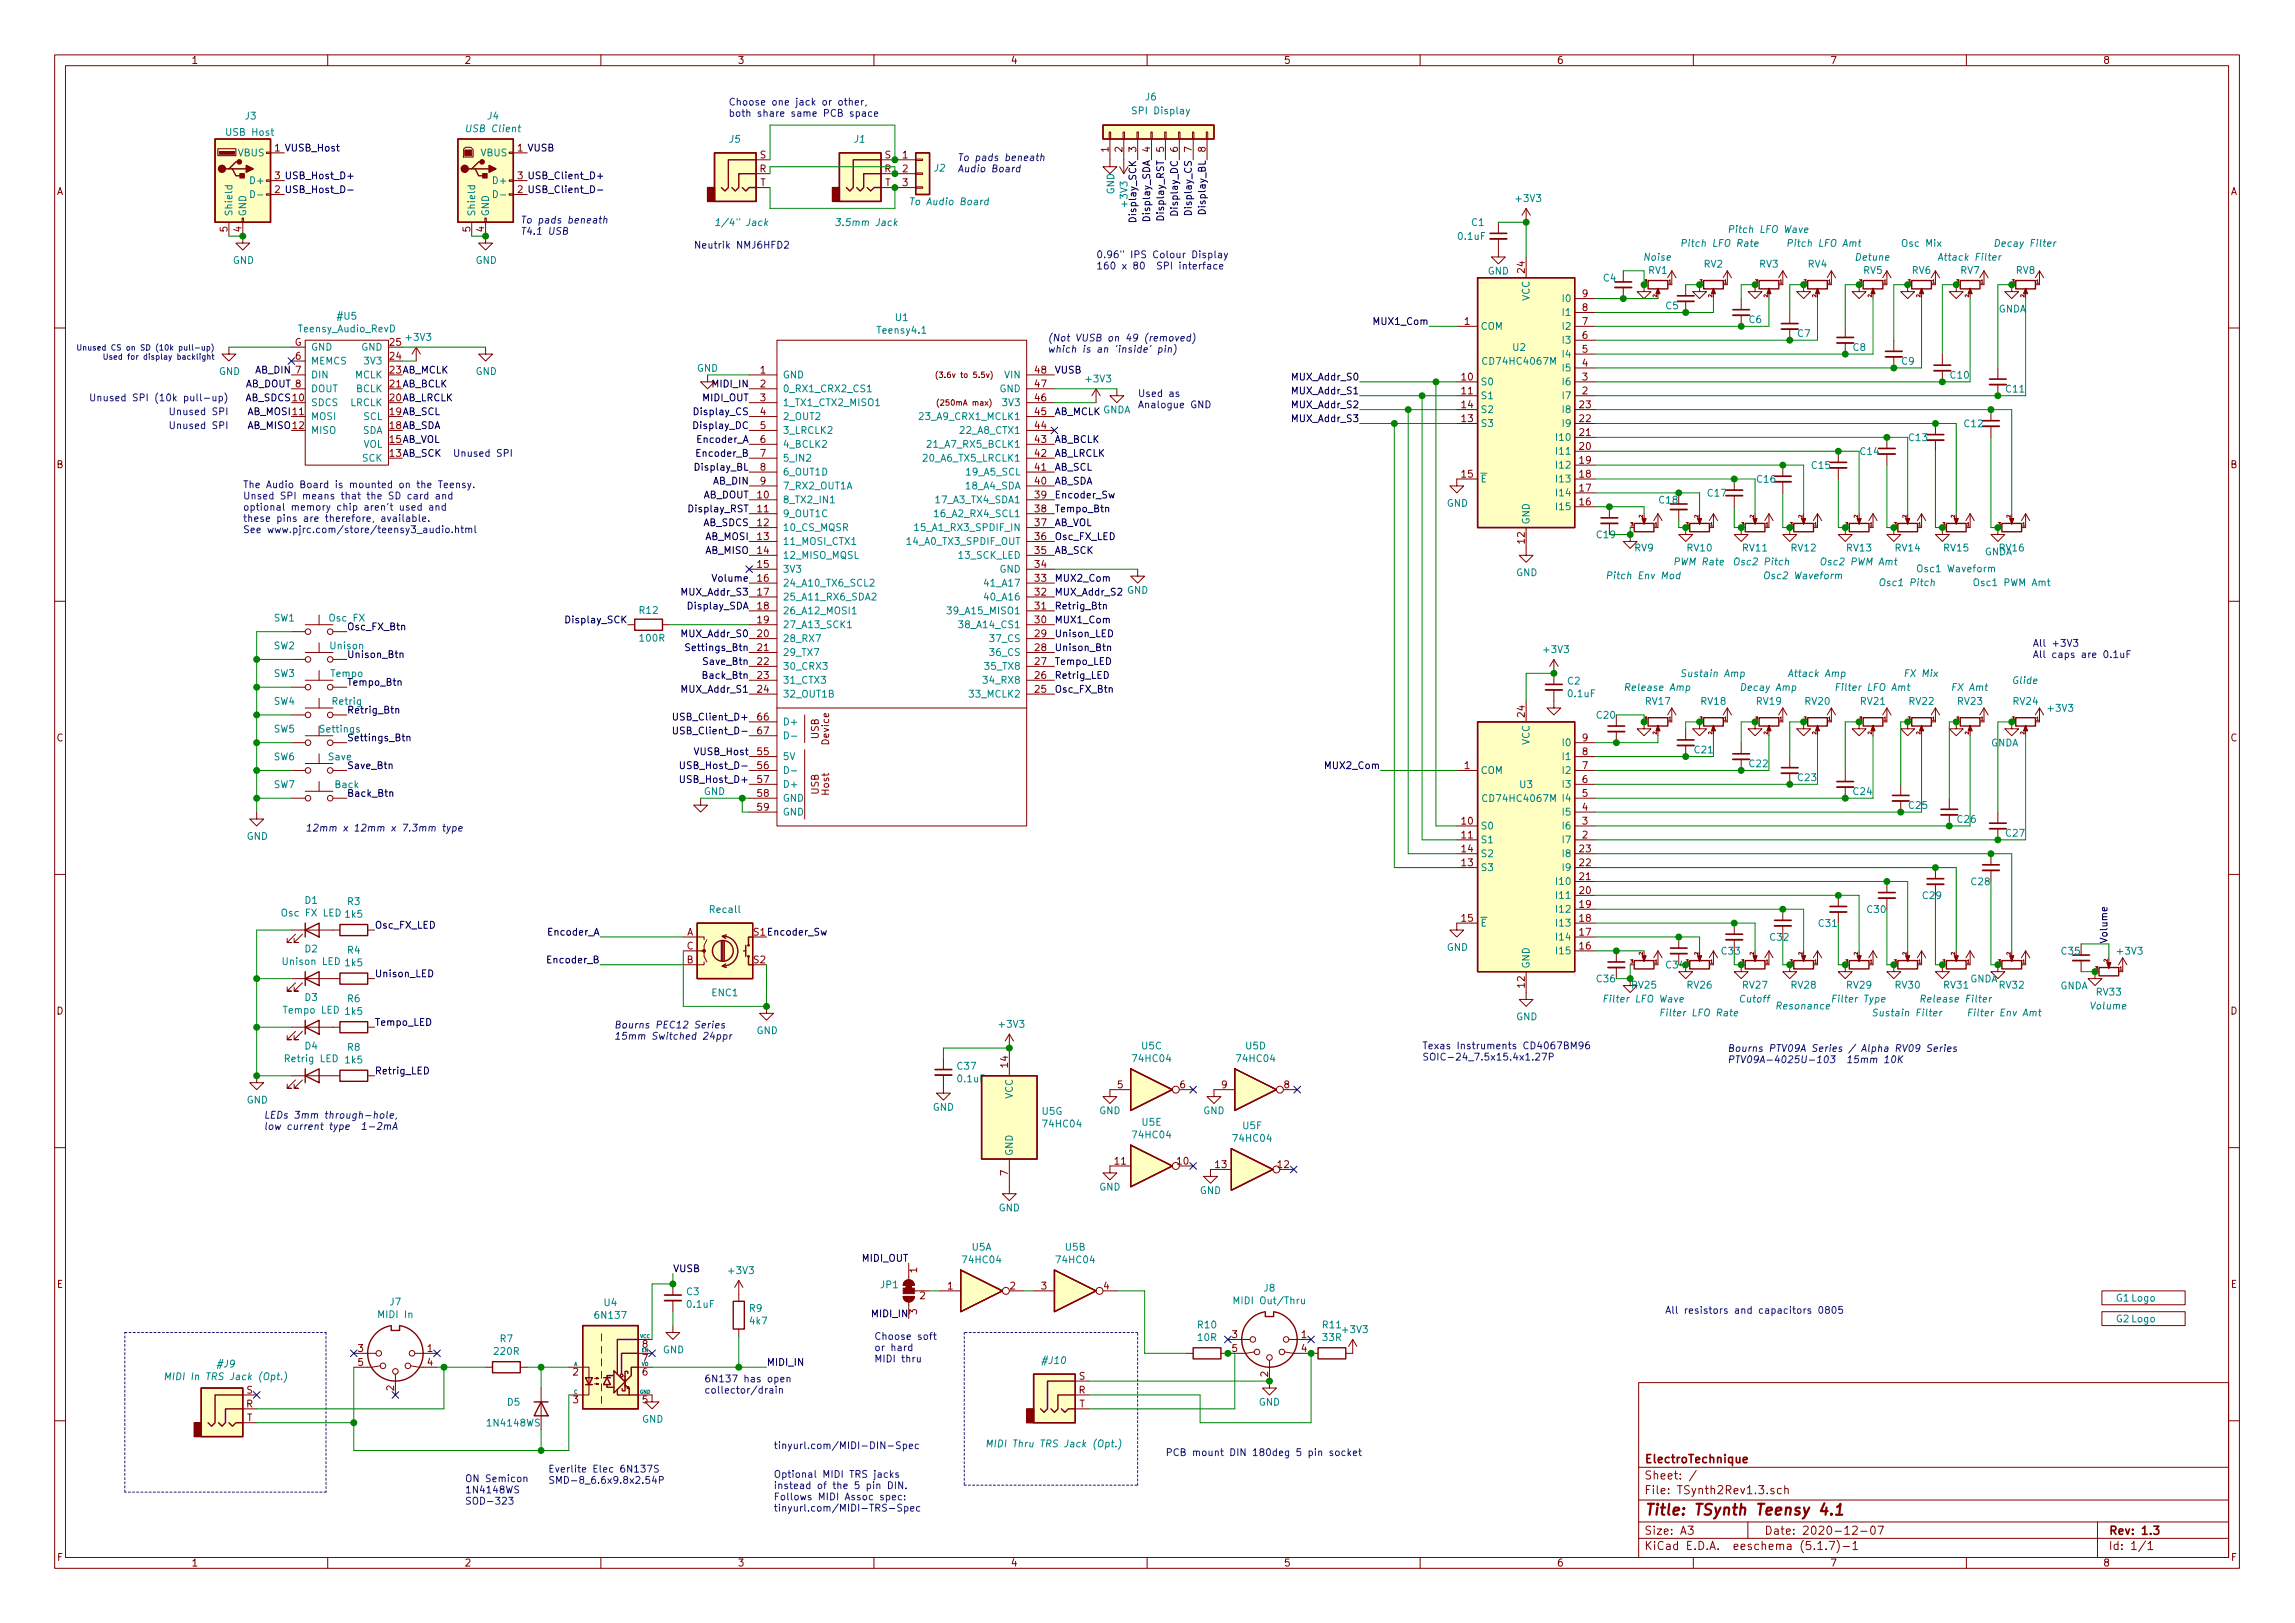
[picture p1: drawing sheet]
<svg xmlns="http://www.w3.org/2000/svg" width="420mm" height="297mm" viewBox="0 0 420 297" stroke-linecap="round" stroke-linejoin="round" font-family="sans-serif">
<defs><g id="words">
<text font-size="2.8" fill="#840000" x="301" y="277.3">Title: TSynth Teensy 4.1</text>
<g font-size="2.1" fill="#840000">
<text x="301" y="267.8">ElectroTechnique</text>
<text x="301" y="273.5">File: TSynth2Rev1.3.sch</text>
<text x="301" y="270.8">Sheet: /</text>
<text x="301" y="280.9">Size: A3</text>
<text x="323" y="280.9">Date: 2020-12-07</text>
<text x="386" y="280.9">Rev: 1.3</text>
<text x="301" y="283.7">KiCad E.D.A. eeschema (5.1.7)-1</text>
<text x="386" y="283.7">Id: 1/1</text>
</g>
<g font-size="1.8" fill="#840000">
<text x="35" y="11.7">1</text>
<text x="85" y="11.7">2</text>
<text x="135" y="11.7">3</text>
<text x="185" y="11.7">4</text>
<text x="235" y="11.7">5</text>
<text x="285" y="11.7">6</text>
<text x="335" y="11.7">7</text>
<text x="385" y="11.7">8</text>
<text x="139.1" y="29">S</text>
<text x="162" y="29">S</text>
<text x="165.3" y="29">1</text>
<text x="202.9" y="27.8" transform="rotate(-90 202.9 27.8)">1</text>
<text x="205.5" y="27.8" transform="rotate(-90 205.5 27.8)">2</text>
<text x="208" y="27.8" transform="rotate(-90 208 27.8)">3</text>
<text x="210.6" y="27.8" transform="rotate(-90 210.6 27.8)">4</text>
<text x="213.1" y="27.8" transform="rotate(-90 213.1 27.8)">5</text>
<text x="215.6" y="27.8" transform="rotate(-90 215.6 27.8)">6</text>
<text x="218.2" y="27.8" transform="rotate(-90 218.2 27.8)">7</text>
<text x="220.7" y="27.8" transform="rotate(-90 220.7 27.8)">8</text>
<text x="10.4" y="35.7">A</text>
<text x="139.1" y="31.5">R</text>
<text x="139.2" y="34.1">T</text>
<text x="161.9" y="31.5">R</text>
<text x="162" y="34.1">T</text>
<text x="165.3" y="31.5">2</text>
<text x="165.3" y="34.1">3</text>
<text x="408.4" y="35.7">A</text>
<text x="41.7" y="42.4" transform="rotate(-90 41.7 42.4)">5</text>
<text x="44.2" y="42.4" transform="rotate(-90 44.2 42.4)">4</text>
<text x="86.1" y="42.4" transform="rotate(-90 86.1 42.4)">5</text>
<text x="88.6" y="42.4" transform="rotate(-90 88.6 42.4)">4</text>
<text x="279.1" y="49.9" transform="rotate(-90 279.1 49.9)">24</text>
<text x="268.1" y="59.5">1</text>
<text x="289.7" y="59.5">7</text>
<text x="289.7" y="56.9">8</text>
<text x="289.7" y="54.4">9</text>
<text x="53.9" y="63.3">G</text>
<text x="54.1" y="65.8">6</text>
<text x="71.4" y="65.8">24</text>
<text x="71.4" y="63.3">25</text>
<text x="289.7" y="64.6">5</text>
<text x="289.7" y="62">6</text>
<text x="139.2" y="68.4">1</text>
<text x="139.2" y="70.9">2</text>
<text x="189.5" y="70.9">47</text>
<text x="189.5" y="68.4">48</text>
<text x="267.6" y="69.6">10</text>
<text x="289.7" y="69.6">3</text>
<text x="289.7" y="67.1">4</text>
<text x="139.2" y="73.4">3</text>
<text x="139.2" y="76">4</text>
<text x="189.5" y="76">45</text>
<text x="189.5" y="73.4">46</text>
<text x="267.6" y="72.2">11</text>
<text x="267.6" y="77.3">13</text>
<text x="267.6" y="74.7">14</text>
<text x="289.2" y="77.3">22</text>
<text x="289.2" y="74.7">23</text>
<text x="289.7" y="72.2">2</text>
<text x="139.2" y="78.5">5</text>
<text x="139.2" y="81.1">6</text>
<text x="139.2" y="83.6">7</text>
<text x="189.5" y="83.6">42</text>
<text x="189.5" y="81.1">43</text>
<text x="189.5" y="78.5">44</text>
<text x="289.2" y="82.3">20</text>
<text x="289.2" y="79.8">21</text>
<text x="10.4" y="85.7">B</text>
<text x="139.2" y="86.1">8</text>
<text x="139.2" y="88.7">9</text>
<text x="189.5" y="88.7">40</text>
<text x="189.5" y="86.1">41</text>
<text x="267.6" y="87.4">15</text>
<text x="289.2" y="90">17</text>
<text x="289.2" y="87.4">18</text>
<text x="289.2" y="84.9">19</text>
<text x="408.4" y="85.7">B</text>
<text x="138.7" y="91.2">10</text>
<text x="138.7" y="93.8">11</text>
<text x="189.5" y="93.8">38</text>
<text x="189.5" y="91.2">39</text>
<text x="289.2" y="92.5">16</text>
<text x="138.7" y="96.3">12</text>
<text x="138.7" y="98.8">13</text>
<text x="138.7" y="101.4">14</text>
<text x="189.5" y="101.4">35</text>
<text x="189.5" y="98.8">36</text>
<text x="189.5" y="96.3">37</text>
<text x="279.1" y="99.4" transform="rotate(-90 279.1 99.4)">12</text>
<text x="138.7" y="103.9">15</text>
<text x="138.7" y="106.5">16</text>
<text x="189.5" y="106.5">33</text>
<text x="189.5" y="103.9">34</text>
<text x="138.7" y="109">17</text>
<text x="138.7" y="111.5">18</text>
<text x="189.5" y="111.5">31</text>
<text x="189.5" y="109">32</text>
<text x="138.7" y="114.1">19</text>
<text x="138.7" y="116.6">20</text>
<text x="138.7" y="119.2">21</text>
<text x="189.5" y="119.2">28</text>
<text x="189.5" y="116.6">29</text>
<text x="189.5" y="114.1">30</text>
<text x="138.7" y="121.7">22</text>
<text x="138.7" y="124.2">23</text>
<text x="189.5" y="124.2">26</text>
<text x="189.5" y="121.7">27</text>
<text x="138.7" y="126.8">24</text>
<text x="138.7" y="131.9">66</text>
<text x="189.5" y="126.8">25</text>
<text x="279.1" y="131.2" transform="rotate(-90 279.1 131.2)">24</text>
<text x="10.4" y="135.7">C</text>
<text x="138.7" y="134.4">67</text>
<text x="149.9" y="135.2" transform="rotate(-90 149.9 135.2)">USB</text>
<text x="151.8" y="136.2" transform="rotate(-90 151.8 136.2)">Device</text>
<text x="289.7" y="135.7">9</text>
<text x="408.4" y="135.7">C</text>
<text x="138.7" y="138.2">55</text>
<text x="138.7" y="140.8">56</text>
<text x="138.7" y="143.3">57</text>
<text x="268.1" y="140.8">1</text>
<text x="289.7" y="143.3">6</text>
<text x="289.7" y="140.8">7</text>
<text x="289.7" y="138.2">8</text>
<text x="138.7" y="145.8">58</text>
<text x="138.7" y="148.4">59</text>
<text x="149.9" y="145.4" transform="rotate(-90 149.9 145.4)">USB</text>
<text x="151.8" y="145.5" transform="rotate(-90 151.8 145.5)">Host</text>
<text x="289.7" y="148.4">4</text>
<text x="289.7" y="145.8">5</text>
<text x="267.6" y="150.9">10</text>
<text x="267.6" y="153.5">11</text>
<text x="267.6" y="156">14</text>
<text x="289.2" y="156">23</text>
<text x="289.7" y="153.5">2</text>
<text x="289.7" y="150.9">3</text>
<text x="267.6" y="158.5">13</text>
<text x="289.2" y="161.1">21</text>
<text x="289.2" y="158.5">22</text>
<text x="289.2" y="166.2">19</text>
<text x="289.2" y="163.6">20</text>
<text x="125.7" y="171.2">A</text>
<text x="125.7" y="173.8">C</text>
<text x="267.6" y="168.7">15</text>
<text x="289.2" y="173.8">16</text>
<text x="289.2" y="171.2">17</text>
<text x="289.2" y="168.7">18</text>
<text x="125.7" y="176.3">B</text>
<text x="138" y="176.3">S2</text>
<text x="10.4" y="185.7">D</text>
<text x="279.1" y="180.7" transform="rotate(-90 279.1 180.7)">12</text>
<text x="408.4" y="185.7">D</text>
<text x="184.5" y="195.3" transform="rotate(-90 184.5 195.3)">14</text>
<text x="204.6" y="199.2">5</text>
<text x="216.1" y="199.2">6</text>
<text x="223.7" y="199.2">9</text>
<text x="235.1" y="199.2">8</text>
<text x="184.5" y="215.1" transform="rotate(-90 184.5 215.1)">7</text>
<text x="204.1" y="213.1">11</text>
<text x="215.6" y="213.1">10</text>
<text x="222.6" y="213.8">13</text>
<text x="234" y="213.8">12</text>
<text x="167.9" y="232.9" transform="rotate(-90 167.9 232.9)">1</text>
<text x="10.4" y="235.7">E</text>
<text x="168.4" y="237.8">2</text>
<text x="173.5" y="236">1</text>
<text x="184.9" y="236">2</text>
<text x="190.7" y="236">3</text>
<text x="202.1" y="236">4</text>
<text x="408.4" y="235.7">E</text>
<text x="167.9" y="240.5" transform="rotate(-90 167.9 240.5)">3</text>
<text x="225.6" y="244.9">3</text>
<text x="238.3" y="244.9">1</text>
<text x="65.6" y="247.4">3</text>
<text x="65.6" y="250">5</text>
<text x="78.3" y="247.4">1</text>
<text x="78.3" y="250">4</text>
<text x="104.9" y="251.8">2</text>
<text x="117.6" y="251.8">6</text>
<text x="117.6" y="249.2">7</text>
<text x="117.6" y="246.7">8</text>
<text x="225.6" y="247.4">5</text>
<text x="232.2" y="252" transform="rotate(-90 232.2 252)">2</text>
<text x="238.3" y="247.4">4</text>
<text x="45.1" y="257.6">R</text>
<text x="45.1" y="255.1">S</text>
<text x="72.1" y="254.5" transform="rotate(-90 72.1 254.5)">2</text>
<text x="104.9" y="256.8">3</text>
<text x="117.6" y="256.8">5</text>
<text x="197.5" y="255.1">R</text>
<text x="197.5" y="252.5">S</text>
<text x="197.6" y="257.6">T</text>
<text x="45.2" y="260.1">T</text>
<text x="10.5" y="285.7">F</text>
<text x="35" y="286.7">1</text>
<text x="85" y="286.7">2</text>
<text x="135" y="286.7">3</text>
<text x="185" y="286.7">4</text>
<text x="235" y="286.7">5</text>
<text x="285" y="286.7">6</text>
<text x="335" y="286.7">7</text>
<text x="385" y="286.7">8</text>
<text x="408.5" y="285.7">F</text>
</g>
<g font-size="1.8" fill="#008484">
<text x="44.9" y="21.9">J3</text>
<text x="89.4" y="21.9">J4</text>
<text x="207.7" y="20.9">SPI Display</text>
<text x="209.8" y="18.4">J6</text>
<text x="41.7" y="24.9">USB Host</text>
<text x="43.6" y="28.6">VBUS</text>
<text x="85.8" y="24.2">USB Client</text>
<text x="88.1" y="28.6">VBUS</text>
<text x="133.7" y="26.1">J5</text>
<text x="156.5" y="26.1">J1</text>
<text x="46.2" y="33.7">D+</text>
<text x="90.7" y="33.7">D+</text>
<text x="171.1" y="31.4">J2</text>
<text x="204" y="35.6" transform="rotate(-90 204 35.6)">GND</text>
<text x="42.5" y="39.7" transform="rotate(-90 42.5 39.7)">Shield</text>
<text x="45.1" y="39.7" transform="rotate(-90 45.1 39.7)">GND</text>
<text x="87" y="39.7" transform="rotate(-90 87 39.7)">Shield</text>
<text x="89.5" y="39.7" transform="rotate(-90 89.5 39.7)">GND</text>
<text x="132" y="41.4">1/4&quot; Jack</text>
<text x="153.7" y="41.4">3.5mm Jack</text>
<text x="167.3" y="37.6">To Audio Board</text>
<text x="206.4" y="37.7" transform="rotate(-90 206.4 37.7)">+3V3</text>
<text x="269.4" y="41.4">C1</text>
<text x="277.7" y="37">+3V3</text>
<text x="267.1" y="43.9">0.1uF</text>
<text x="301.1" y="47.7">Noise</text>
<text x="308.6" y="45.2">Pitch LFO Rate</text>
<text x="317.1" y="42.6">Pitch LFO Wave</text>
<text x="327.9" y="45.2">Pitch LFO Amt</text>
<text x="339.9" y="47.7">Detune</text>
<text x="348.4" y="45.2">Osc Mix</text>
<text x="355.6" y="47.7">Attack Filter</text>
<text x="365.8" y="45.2">Decay Filter</text>
<text x="42.6" y="48.3">GND</text>
<text x="87.1" y="48.3">GND</text>
<text x="272.4" y="50.3">GND</text>
<text x="293.6" y="51.5">C4</text>
<text x="301.8" y="50.1">RV1</text>
<text x="312" y="49">RV2</text>
<text x="322.1" y="49">RV3</text>
<text x="331" y="49">RV4</text>
<text x="341.2" y="50.1">RV5</text>
<text x="350.1" y="50.1">RV6</text>
<text x="359" y="50.1">RV7</text>
<text x="369.1" y="50.1">RV8</text>
<text x="61.9" y="58.5">#U5</text>
<text x="164" y="58.8">U1</text>
<text x="280" y="55.1" transform="rotate(-90 280 55.1)">VCC</text>
<text x="286.3" y="57.8">I1</text>
<text x="286.3" y="55.3">I0</text>
<text x="305" y="56.6">C5</text>
<text x="320.2" y="59.1">C6</text>
<text x="365.8" y="57.2">GNDA</text>
<text x="54.7" y="60.8">Teensy_Audio_RevD</text>
<text x="56.9" y="64.2">GND</text>
<text x="66.2" y="64.2">GND</text>
<text x="74.5" y="62.4">+3V3</text>
<text x="160.8" y="61.1">Teensy4.1</text>
<text x="271" y="60.4">COM</text>
<text x="277" y="64.2">U2</text>
<text x="286.3" y="65.4">I4</text>
<text x="286.3" y="62.9">I3</text>
<text x="286.3" y="60.4">I2</text>
<text x="329.1" y="61.7">C7</text>
<text x="339.3" y="64.2">C8</text>
<text x="40.1" y="68.6">GND</text>
<text x="56.9" y="69.3">DIN</text>
<text x="56.9" y="71.8">DOUT</text>
<text x="56.9" y="66.7">MEMCS</text>
<text x="65" y="69.3">MCLK</text>
<text x="65.2" y="71.8">BCLK</text>
<text x="67" y="66.7">3V3</text>
<text x="87.1" y="68.6">GND</text>
<text x="127.6" y="68">GND</text>
<text x="143.3" y="69.3">GND</text>
<text x="143.3" y="71.8">0_RX1_CRX2_CS1</text>
<text x="183" y="71.8">GND</text>
<text x="184" y="69.3">VIN</text>
<text x="199" y="70">+3V3</text>
<text x="271" y="70.5">S0</text>
<text x="271.9" y="66.8">CD74HC4067M</text>
<text x="286.3" y="70.5">I6</text>
<text x="286.3" y="68">I5</text>
<text x="348.2" y="66.8">C9</text>
<text x="357.1" y="69.3">C10</text>
<text x="367.3" y="71.8">C11</text>
<text x="56.9" y="74.3">SDCS</text>
<text x="56.9" y="76.9">MOSI</text>
<text x="64.1" y="74.3">LRCLK</text>
<text x="66.6" y="76.9">SCL</text>
<text x="143.3" y="74.3">1_TX1_CTX2_MISO1</text>
<text x="143.3" y="76.9">2_OUT2</text>
<text x="169" y="76.9">23_A9_CRX1_MCLK1</text>
<text x="183.8" y="74.3">3V3</text>
<text x="271" y="73.1">S1</text>
<text x="271" y="75.6">S2</text>
<text x="286.3" y="73.1">I7</text>
<text x="286.3" y="75.6">I8</text>
<text x="56.9" y="79.4">MISO</text>
<text x="66.4" y="79.4">SDA</text>
<text x="66.5" y="82">VOL</text>
<text x="143.3" y="79.4">3_LRCLK2</text>
<text x="143.3" y="82">4_BCLK2</text>
<text x="170.4" y="82">21_A7_RX5_BCLK1</text>
<text x="176.2" y="79.4">22_A8_CTX1</text>
<text x="271" y="78.1">S3</text>
<text x="285.3" y="83.2">I11</text>
<text x="285.3" y="80.7">I10</text>
<text x="286.3" y="78.1">I9</text>
<text x="340.6" y="83.3">C14</text>
<text x="349.5" y="80.7">C13</text>
<text x="359.7" y="78.2">C12</text>
<text x="66.4" y="84.5">SCK</text>
<text x="143.3" y="84.5">5_IN2</text>
<text x="143.3" y="87">6_OUT1D</text>
<text x="143.3" y="89.6">7_RX2_OUT1A</text>
<text x="169.5" y="84.5">20_A6_TX5_LRCLK1</text>
<text x="177" y="89.6">18_A4_SDA</text>
<text x="177.2" y="87">19_A5_SCL</text>
<text x="271" y="88.3">E</text>
<text x="285.3" y="88.3">I13</text>
<text x="285.3" y="85.8">I12</text>
<text x="321.7" y="88.4">C16</text>
<text x="331.7" y="85.8">C15</text>
<text x="143.3" y="92.1">8_TX2_IN1</text>
<text x="143.3" y="94.7">9_OUT1C</text>
<text x="171.8" y="94.7">16_A2_RX4_SCL1</text>
<text x="171.8" y="92.1">17_A3_TX4_SDA1</text>
<text x="264.9" y="92.7">GND</text>
<text x="285.3" y="93.4">I15</text>
<text x="285.3" y="90.8">I14</text>
<text x="303.8" y="92.2">C18</text>
<text x="312.7" y="90.9">C17</text>
<text x="143.3" y="97.2">10_CS_MQSR</text>
<text x="143.3" y="99.7">11_MOSI_CTX1</text>
<text x="166.6" y="99.7">14_A0_TX3_SPDIF_OUT</text>
<text x="168.4" y="97.2">15_A1_RX3_SPDIF_IN</text>
<text x="280" y="96" transform="rotate(-90 280 96)">GND</text>
<text x="292.4" y="98.5">C19</text>
<text x="299.3" y="100.9">RV9</text>
<text x="308.9" y="100.9">RV10</text>
<text x="319.1" y="100.9">RV11</text>
<text x="328" y="100.9">RV12</text>
<text x="338.2" y="100.9">RV13</text>
<text x="347" y="100.9">RV14</text>
<text x="355.9" y="100.9">RV15</text>
<text x="366.1" y="100.9">RV16</text>
<text x="143.3" y="102.3">12_MISO_MQSL</text>
<text x="143.3" y="104.8">3V3</text>
<text x="143.3" y="107.4">24_A10_TX6_SCL2</text>
<text x="175.7" y="102.3">13_SCK_LED</text>
<text x="180.7" y="107.4">41_A17</text>
<text x="183" y="104.8">GND</text>
<text x="277.6" y="105.4">GND</text>
<text x="294.9" y="106">Pitch Env Mod</text>
<text x="306.8" y="103.5">PWM Rate</text>
<text x="318" y="103.5">Osc2 Pitch</text>
<text x="323.5" y="106">Osc2 Waveform</text>
<text x="333.8" y="103.5">Osc2 PWM Amt</text>
<text x="344.7" y="107.3">Osc1 Pitch</text>
<text x="351.5" y="104.7">Osc1 Waveform</text>
<text x="361.8" y="107.3">Osc1 PWM Amt</text>
<text x="50.2" y="113.8">SW1</text>
<text x="60.5" y="113.8">Osc FX</text>
<text x="117.1" y="112.4">R12</text>
<text x="143.3" y="109.9">25_A11_RX6_SDA2</text>
<text x="143.3" y="112.4">26_A12_MOSI1</text>
<text x="174.3" y="112.4">39_A15_MISO1</text>
<text x="180.7" y="109.9">40_A16</text>
<text x="206.3" y="108.7">GND</text>
<text x="50.2" y="118.8">SW2</text>
<text x="117.2" y="117.4">100R</text>
<text x="143.3" y="115">27_A13_SCK1</text>
<text x="143.3" y="117.5">28_RX7</text>
<text x="176.3" y="115">38_A14_CS1</text>
<text x="181.5" y="117.5">37_CS</text>
<text x="282.8" y="119.5">+3V3</text>
<text x="50.2" y="123.9">SW3</text>
<text x="143.3" y="120.1">29_TX7</text>
<text x="143.3" y="122.6">30_CRX3</text>
<text x="143.3" y="125.1">31_CTX3</text>
<text x="180.5" y="125.1">34_RX8</text>
<text x="180.7" y="122.6">35_TX8</text>
<text x="181.5" y="120.1">36_CS</text>
<text x="287" y="125.3">C2</text>
<text x="308.3" y="123.9">Sustain Amp</text>
<text x="327.8" y="123.9">Attack Amp</text>
<text x="348.9" y="123.9">FX Mix</text>
<text x="368.6" y="125.2">Glide</text>
<text x="50.2" y="129">SW4</text>
<text x="61" y="129">Retrig</text>
<text x="143.3" y="127.7">32_OUT1B</text>
<text x="177.9" y="127.7">33_MCLK2</text>
<text x="287.2" y="127.6">0.1uF</text>
<text x="292.4" y="131.5">C20</text>
<text x="298" y="126.5">Release Amp</text>
<text x="301.3" y="129">RV17</text>
<text x="311.5" y="129">RV18</text>
<text x="319" y="126.5">Decay Amp</text>
<text x="321.6" y="129">RV19</text>
<text x="330.5" y="129">RV20</text>
<text x="336.8" y="126.5">Filter LFO Amt</text>
<text x="340.7" y="129">RV21</text>
<text x="349.6" y="129">RV22</text>
<text x="357.6" y="126.5">FX Amt</text>
<text x="358.5" y="129">RV23</text>
<text x="368.6" y="129">RV24</text>
<text x="375.1" y="130.3">+3V3</text>
<text x="50.2" y="134.1">SW5</text>
<text x="58.8" y="134.1">Settings</text>
<text x="143.3" y="132.8">D+</text>
<text x="280" y="136.4" transform="rotate(-90 280 136.4)">VCC</text>
<text x="282.7" y="133.4">GND</text>
<text x="286.3" y="136.6">I0</text>
<text x="310.3" y="137.9">C21</text>
<text x="364.4" y="136.6">GNDA</text>
<text x="50.2" y="139.2">SW6</text>
<text x="60.2" y="139.2">Save</text>
<text x="143.3" y="139.1">5V</text>
<text x="271" y="141.6">COM</text>
<text x="286.3" y="141.6">I2</text>
<text x="286.3" y="139.1">I1</text>
<text x="320.3" y="140.4">C22</text>
<text x="329.2" y="143">C23</text>
<text x="50.2" y="144.2">SW7</text>
<text x="61.4" y="144.2">Back</text>
<text x="128.9" y="145.5">GND</text>
<text x="143.3" y="144.2">D+</text>
<text x="143.3" y="146.7">GND</text>
<text x="143.3" y="149.3">GND</text>
<text x="271.9" y="146.8">CD74HC4067M</text>
<text x="278.3" y="144.2">U3</text>
<text x="286.3" y="149.3">I5</text>
<text x="286.3" y="146.7">I4</text>
<text x="286.3" y="144.2">I3</text>
<text x="339.4" y="145.5">C24</text>
<text x="349.5" y="148">C25</text>
<text x="45.2" y="153.7">GND</text>
<text x="271" y="151.8">S0</text>
<text x="271" y="154.3">S1</text>
<text x="286.3" y="154.3">I7</text>
<text x="286.3" y="151.8">I6</text>
<text x="358.4" y="150.6">C26</text>
<text x="367.3" y="153.1">C27</text>
<text x="271" y="159.4">S3</text>
<text x="271" y="156.9">S2</text>
<text x="285.3" y="162">I10</text>
<text x="286.3" y="159.4">I9</text>
<text x="286.3" y="156.9">I8</text>
<text x="51.9" y="167.7">Osc FX LED</text>
<text x="55.9" y="165.4">D1</text>
<text x="63.3" y="168">1k5</text>
<text x="63.7" y="165.6">R3</text>
<text x="130.1" y="167.1">Recall</text>
<text x="285.3" y="167">I12</text>
<text x="285.3" y="164.5">I11</text>
<text x="341.9" y="167.1">C30</text>
<text x="352.1" y="164.6">C29</text>
<text x="361" y="162">C28</text>
<text x="271" y="169.6">E</text>
<text x="285.3" y="172.1">I14</text>
<text x="285.3" y="169.6">I13</text>
<text x="324.1" y="172.2">C32</text>
<text x="333" y="169.6">C31</text>
<text x="52" y="176.6">Unison LED</text>
<text x="55.9" y="174.3">D2</text>
<text x="63.3" y="176.8">1k5</text>
<text x="63.7" y="174.5">R4</text>
<text x="264.9" y="174">GND</text>
<text x="280" y="177.3" transform="rotate(-90 280 177.3)">GND</text>
<text x="285.3" y="174.7">I15</text>
<text x="292.4" y="179.8">C36</text>
<text x="315.2" y="174.7">C33</text>
<text x="360.6" y="179.8">GNDA</text>
<text x="377.5" y="174.7">C35</text>
<text x="387.8" y="174.7">+3V3</text>
<text x="52.1" y="185.5">Tempo LED</text>
<text x="55.9" y="183.2">D3</text>
<text x="63.3" y="185.7">1k5</text>
<text x="63.7" y="183.4">R6</text>
<text x="130.4" y="182.3">ENC1</text>
<text x="294.3" y="183.5">Filter LFO Wave</text>
<text x="298.8" y="180.9">RV25</text>
<text x="308.9" y="180.9">RV26</text>
<text x="318.7" y="183.5">Cutoff</text>
<text x="319.1" y="180.9">RV27</text>
<text x="325.5" y="184.7">Resonance</text>
<text x="328" y="180.9">RV28</text>
<text x="335.9" y="183.5">Filter Type</text>
<text x="338.2" y="180.9">RV29</text>
<text x="347" y="180.9">RV30</text>
<text x="352.4" y="183.5">Release Filter</text>
<text x="355.9" y="180.9">RV31</text>
<text x="366.1" y="180.9">RV32</text>
<text x="377.1" y="181.1">GNDA</text>
<text x="382.9" y="184.7">Volume</text>
<text x="383.9" y="182.2">RV33</text>
<text x="138.5" y="189.3">GND</text>
<text x="183.1" y="188.1">+3V3</text>
<text x="277.6" y="186.7">GND</text>
<text x="304.8" y="186">Filter LFO Rate</text>
<text x="343.7" y="186">Sustain Filter</text>
<text x="361" y="186">Filter Env Amt</text>
<text x="52.4" y="194.4">Retrig LED</text>
<text x="55.9" y="192.1">D4</text>
<text x="63.3" y="194.6">1k5</text>
<text x="63.7" y="192.3">R8</text>
<text x="175.3" y="195.8">C37</text>
<text x="207.6" y="194.4">74HC04</text>
<text x="209.1" y="192.1">U5C</text>
<text x="226.6" y="194.4">74HC04</text>
<text x="228.1" y="192.1">U5D</text>
<text x="45.2" y="202">GND</text>
<text x="170.8" y="203.3">GND</text>
<text x="175.4" y="198.1">0.1uF</text>
<text x="185.4" y="201.1" transform="rotate(-90 185.4 201.1)">VCC</text>
<text x="201.2" y="203.9">GND</text>
<text x="220.3" y="203.9">GND</text>
<text x="190.8" y="204">U5G</text>
<text x="191.2" y="206.3">74HC04</text>
<text x="207.6" y="208.3">74HC04</text>
<text x="209.1" y="206">U5E</text>
<text x="226" y="209">74HC04</text>
<text x="227.6" y="206.7">U5F</text>
<text x="185.4" y="211.6" transform="rotate(-90 185.4 211.6)">GND</text>
<text x="182.8" y="221.7">GND</text>
<text x="201.2" y="217.9">GND</text>
<text x="219.7" y="218.5">GND</text>
<text x="133.6" y="233.2">+3V3</text>
<text x="176.5" y="231.2">74HC04</text>
<text x="178" y="228.9">U5A</text>
<text x="193.6" y="231.2">74HC04</text>
<text x="195.1" y="228.9">U5B</text>
<text x="71.4" y="238.9">J7</text>
<text x="110.6" y="239.1">U4</text>
<text x="125.7" y="237">C3</text>
<text x="125.9" y="239.4">0.1uF</text>
<text x="161.3" y="235.8">JP1</text>
<text x="226.5" y="238.7">MIDI Out/Thru</text>
<text x="231.4" y="236.4">J8</text>
<text x="387.5" y="238.2">G1 Logo</text>
<text x="69.5" y="241.2">MIDI In</text>
<text x="91.6" y="245.7">R7</text>
<text x="109.2" y="241.4">6N137</text>
<text x="137.2" y="240.1">R9</text>
<text x="137.4" y="242.4">4k7</text>
<text x="219.4" y="243.1">R10</text>
<text x="219.4" y="245.4">10R</text>
<text x="242.2" y="243.1">R11</text>
<text x="242.2" y="245.4">33R</text>
<text x="245.9" y="244">+3V3</text>
<text x="387.5" y="242">G2 Logo</text>
<text x="40" y="250.3">#J9</text>
<text x="90.6" y="248">220R</text>
<text x="121.4" y="247.7">GND</text>
<text x="191.1" y="249.6">#J10</text>
<text x="31.7" y="252.6">MIDI In TRS Jack (Opt.)</text>
<text x="92.9" y="257.3">D5</text>
<text x="230.5" y="257.3">GND</text>
<text x="89.5" y="261.1">1N4148WS</text>
<text x="117.6" y="260.4">GND</text>
<text x="182.1" y="264.9">MIDI Thru TRS Jack (Opt.)</text>
</g>
<g font-size="1.8" fill="#0000c2">
<text x="133.3" y="19.3">Choose one jack or other,</text>
<text x="133.3" y="21.4">both share same PCB space</text>
<text x="175.3" y="29.5">To pads beneath</text>
<text x="175.3" y="31.5">Audio Board</text>
<text x="95.2" y="40.9">To pads beneath</text>
<text x="95.2" y="43">T4.1 USB</text>
<text x="127" y="45.5">Neutrik NMJ6HFD2</text>
<text x="200.7" y="47.3">0.96&quot; IPS Colour Display</text>
<text x="200.7" y="49.3">160 x 80 SPI interface</text>
<text x="191.8" y="62.5">(Not VUSB on 49 (removed)</text>
<text x="191.8" y="64.6">which is an 'inside' pin)</text>
<text x="21.1" y="73.4">Unused SPI (10k pull-up)</text>
<text x="32.1" y="76">Unused SPI</text>
<text x="208.3" y="72.7">Used as</text>
<text x="208.3" y="74.7">Analogue GND</text>
<text x="32.1" y="78.5">Unused SPI</text>
<text x="84.2" y="83.6">Unused SPI</text>
<text x="44.4" y="89.3">The Audio Board is mounted on the Teensy.</text>
<text x="44.4" y="91.4">Unsed SPI means that the SD card and</text>
<text x="44.4" y="93.5">optional memory chip aren't used and</text>
<text x="44.4" y="95.5">these pins are therefore, available.</text>
<text x="44.4" y="97.6">See www.pjrc.com/store/teensy3_audio.html</text>
<text x="372.1" y="118.4">All +3V3</text>
<text x="372.1" y="120.4">All caps are 0.1uF</text>
<text x="55.9" y="152.2">12mm x 12mm x 7.3mm type</text>
<text x="112.4" y="188.2">Bourns PEC12 Series</text>
<text x="112.4" y="190.3">15mm Switched 24ppr</text>
<text x="260.3" y="192">Texas Instruments CD4067BM96</text>
<text x="260.3" y="194.1">SOIC-24_7.5x15.4x1.27P</text>
<text x="316.2" y="192.5">Bourns PTV09A Series / Alpha RV09 Series</text>
<text x="316.2" y="194.6">PTV09A-4025U-103 15mm 10K</text>
<text x="48.3" y="204.7">LEDs 3mm through-hole,</text>
<text x="48.3" y="206.8">low current type 1-2mA</text>
<text x="160" y="245.2">Choose soft</text>
<text x="304.8" y="240.4">All resistors and capacitors 0805</text>
<text x="160" y="247.3">or hard</text>
<text x="160" y="249.3">MIDI thru</text>
<text x="128.9" y="253">6N137 has open</text>
<text x="128.9" y="255.1">collector/drain</text>
<text x="100.3" y="269.5">Everlite Elec 6N137S</text>
<text x="141.6" y="265.2">tinyurl.com/MIDI-DIN-Spec</text>
<text x="213.4" y="266.5">PCB mount DIN 180deg 5 pin socket</text>
<text x="85.1" y="271.3">ON Semicon</text>
<text x="85.1" y="273.3">1N4148WS</text>
<text x="85.1" y="275.4">SOD-323</text>
<text x="100.3" y="271.6">SMD-8_6.6x9.8x2.54P</text>
<text x="141.6" y="270.5">Optional MIDI TRS jacks</text>
<text x="141.6" y="272.5">instead of the 5 pin DIN.</text>
<text x="141.6" y="274.6">Follows MIDI Assoc spec:</text>
<text x="141.6" y="276.6">tinyurl.com/MIDI-TRS-Spec</text>
</g>
<g font-size="1.8">
<text x="50.3" y="27.7">1 VUSB_Host</text>
<text x="94.8" y="27.7">1 VUSB</text>
<text x="50.3" y="35.3">2 USB_Host_D-</text>
<text x="50.3" y="32.8">3 USB_Host_D+</text>
<text x="94.8" y="35.3">2 USB_Client_D-</text>
<text x="94.8" y="32.8">3 USB_Client_D+</text>
<text x="208" y="40.2" transform="rotate(-90 208 40.2)">Display_SCK</text>
<text x="210.6" y="40.2" transform="rotate(-90 210.6 40.2)">Display_SDA</text>
<text x="213.1" y="40.1" transform="rotate(-90 213.1 40.1)">Display_RST</text>
<text x="215.6" y="39.1" transform="rotate(-90 215.6 39.1)">Display_DC</text>
<text x="218.2" y="39" transform="rotate(-90 218.2 39)">Display_CS</text>
<text x="220.7" y="38.9" transform="rotate(-90 220.7 38.9)">Display_BL</text>
<text x="251.8" y="59.5">MUX1_Com</text>
<text x="44.8" y="70.9">AB_DOUT 8</text>
<text x="46.8" y="68.4">AB_DIN 7</text>
<text x="71.4" y="70.9">21AB_BCLK</text>
<text x="71.4" y="68.4">23AB_MCLK</text>
<text x="130.7" y="70.9">MIDI_IN</text>
<text x="193" y="68.4">VUSB</text>
<text x="236.7" y="69.6">MUX_Addr_S0</text>
<text x="44.9" y="73.4">AB_SDCS 10</text>
<text x="45.3" y="76">AB_MOSI 11</text>
<text x="71.4" y="76">19AB_SCL</text>
<text x="71.4" y="73.4">20AB_LRCLK</text>
<text x="127.4" y="76">Display_CS</text>
<text x="128.7" y="73.4">MIDI_OUT</text>
<text x="193" y="76">AB_MCLK GNDA</text>
<text x="236.7" y="72.2">MUX_Addr_S1</text>
<text x="236.7" y="74.7">MUX_Addr_S2</text>
<text x="236.7" y="77.3">MUX_Addr_S3</text>
<text x="45.3" y="78.5">AB_MISO 12</text>
<text x="71.4" y="83.6">13AB_SCK</text>
<text x="71.4" y="81.1">15AB_VOL</text>
<text x="71.4" y="78.5">18AB_SDA</text>
<text x="127.3" y="78.5">Display_DC</text>
<text x="127.8" y="81.1">Encoder_A</text>
<text x="127.8" y="83.6">Encoder_B</text>
<text x="193" y="83.6">AB_LRCLK</text>
<text x="193" y="81.1">AB_BCLK</text>
<text x="127.5" y="86.1">Display_BL</text>
<text x="130.6" y="88.7">AB_DIN</text>
<text x="193" y="88.7">AB_SDA</text>
<text x="193" y="86.1">AB_SCL</text>
<text x="126.3" y="93.8">Display_RST</text>
<text x="128.6" y="91.2">AB_DOUT</text>
<text x="193" y="91.2">Encoder_Sw</text>
<text x="193" y="93.8">Tempo_Btn</text>
<text x="128.7" y="96.3">AB_SDCS</text>
<text x="129.1" y="98.8">AB_MOSI</text>
<text x="129.1" y="101.4">AB_MISO</text>
<text x="193" y="96.3">AB_VOL</text>
<text x="193" y="98.8">Osc_FX_LED</text>
<text x="193" y="101.4">AB_SCK</text>
<text x="130.8" y="106.5">Volume</text>
<text x="193" y="106.5">MUX2_Com</text>
<text x="125" y="109">MUX_Addr_S3</text>
<text x="126.2" y="111.5">Display_SDA</text>
<text x="193" y="111.5">Retrig_Btn</text>
<text x="193" y="109">MUX_Addr_S2</text>
<text x="60.5" y="118.8">Unison</text>
<text x="63.5" y="115.4">Osc_FX_Btn</text>
<text x="103.9" y="114.1">Display_SCK</text>
<text x="125" y="116.6">MUX_Addr_S0</text>
<text x="126.3" y="119.2">Settings_Btn</text>
<text x="193" y="114.1">MUX1_Com</text>
<text x="193" y="116.6">Unison_LED</text>
<text x="193" y="119.2">Unison_Btn</text>
<text x="60.6" y="123.9">Tempo</text>
<text x="63.5" y="125.5">Tempo_Btn</text>
<text x="63.5" y="120.4">Unison_Btn</text>
<text x="129" y="124.2">Back_Btn</text>
<text x="129.1" y="121.7">Save_Btn</text>
<text x="193" y="121.7">Tempo_LED</text>
<text x="193" y="124.2">Retrig_LED</text>
<text x="63.5" y="130.6">Retrig_Btn</text>
<text x="124.2" y="131.9">USB_Client_D+</text>
<text x="125" y="126.8">MUX_Addr_S1</text>
<text x="193" y="126.8">Osc_FX_Btn</text>
<text x="63.5" y="135.7">Settings_Btn</text>
<text x="124.7" y="134.4">USB_Client_D-</text>
<text x="63.5" y="140.8">Save_Btn</text>
<text x="125.2" y="143.3">USB_Host_D+</text>
<text x="125.7" y="140.8">USB_Host_D-</text>
<text x="127.3" y="138.2">VUSB_Host</text>
<text x="242.9" y="140.8">MUX2_Com</text>
<text x="63.5" y="145.8">Back_Btn</text>
<text x="68.6" y="170">Osc_FX_LED</text>
<text x="100.5" y="171.2">Encoder_A</text>
<text x="138" y="171.2">S1Encoder_Sw</text>
<text x="385.8" y="172.8" transform="rotate(-90 385.8 172.8)">Volume</text>
<text x="68.6" y="178.9">Unison_LED</text>
<text x="100.5" y="176.3">Encoder_B</text>
<text x="68.6" y="187.7">Tempo_LED</text>
<text x="68.6" y="196.6">Retrig_LED</text>
<text x="123.2" y="232.8">VUSB</text>
<text x="157.9" y="230.9">MIDI_OUT</text>
<text x="159.9" y="241.1">MIDI_IN</text>
<text x="140.3" y="250">MIDI_IN</text>
</g>
<text font-size="1.8" fill="#008400" x="305.1" y="177.3">C34</text>
<g font-size="1.4" fill="#0000c2">
<text x="18.5" y="64.1">Unused CS on SD (10k pull-up)</text>
<text x="21.8" y="65.8">Used for display backlight</text>
</g>
<g font-size="1.4" fill="#840000">
<text x="172.3" y="69.2">(3.6v to 5.5v)</text>
<text x="172.1" y="74.2">(250mA max)</text>
</g>
<g font-size=".9" fill="#840000">
<text x="301.1" y="51.9">3</text>
<text x="305.5" y="51.9">1</text>
<text x="311.2" y="51.9">3</text>
<text x="315.7" y="51.9">1</text>
<text x="321.4" y="51.9">3</text>
<text x="325.8" y="51.9">1</text>
<text x="330.3" y="51.9">3</text>
<text x="334.7" y="51.9">1</text>
<text x="340.4" y="51.9">3</text>
<text x="344.9" y="51.9">1</text>
<text x="349.3" y="51.9">3</text>
<text x="353.8" y="51.9">1</text>
<text x="358.2" y="51.9">3</text>
<text x="362.7" y="51.9">1</text>
<text x="368.4" y="51.9">3</text>
<text x="372.8" y="51.9">1</text>
<text x="303.3" y="54.4" transform="rotate(-90 303.3 54.4)">2</text>
<text x="313.5" y="54.4" transform="rotate(-90 313.5 54.4)">2</text>
<text x="323.6" y="54.4" transform="rotate(-90 323.6 54.4)">2</text>
<text x="332.5" y="54.4" transform="rotate(-90 332.5 54.4)">2</text>
<text x="342.7" y="54.4" transform="rotate(-90 342.7 54.4)">2</text>
<text x="351.6" y="54.4" transform="rotate(-90 351.6 54.4)">2</text>
<text x="360.5" y="54.4" transform="rotate(-90 360.5 54.4)">2</text>
<text x="370.6" y="54.4" transform="rotate(-90 370.6 54.4)">2</text>
<text x="300.8" y="94.7" transform="rotate(-90 300.8 94.7)">2</text>
<text x="310.9" y="94.7" transform="rotate(-90 310.9 94.7)">2</text>
<text x="321.1" y="94.7" transform="rotate(-90 321.1 94.7)">2</text>
<text x="330" y="94.7" transform="rotate(-90 330 94.7)">2</text>
<text x="340.1" y="94.7" transform="rotate(-90 340.1 94.7)">2</text>
<text x="349" y="94.7" transform="rotate(-90 349 94.7)">2</text>
<text x="357.9" y="94.7" transform="rotate(-90 357.9 94.7)">2</text>
<text x="368.1" y="94.7" transform="rotate(-90 368.1 94.7)">2</text>
<text x="298.5" y="96.3">3</text>
<text x="303" y="96.3">1</text>
<text x="308.7" y="96.3">3</text>
<text x="313.1" y="96.3">1</text>
<text x="318.8" y="96.3">3</text>
<text x="323.3" y="96.3">1</text>
<text x="327.7" y="96.3">3</text>
<text x="332.2" y="96.3">1</text>
<text x="337.9" y="96.3">3</text>
<text x="342.3" y="96.3">1</text>
<text x="346.8" y="96.3">3</text>
<text x="351.2" y="96.3">1</text>
<text x="355.7" y="96.3">3</text>
<text x="360.1" y="96.3">1</text>
<text x="365.8" y="96.3">3</text>
<text x="370.3" y="96.3">1</text>
<text x="301.1" y="131.9">3</text>
<text x="305.5" y="131.9">1</text>
<text x="311.2" y="131.9">3</text>
<text x="315.7" y="131.9">1</text>
<text x="321.4" y="131.9">3</text>
<text x="325.8" y="131.9">1</text>
<text x="330.3" y="131.9">3</text>
<text x="334.7" y="131.9">1</text>
<text x="340.4" y="131.9">3</text>
<text x="344.9" y="131.9">1</text>
<text x="349.3" y="131.9">3</text>
<text x="353.8" y="131.9">1</text>
<text x="358.2" y="131.9">3</text>
<text x="362.7" y="131.9">1</text>
<text x="368.4" y="131.9">3</text>
<text x="372.8" y="131.9">1</text>
<text x="303.3" y="134.4" transform="rotate(-90 303.3 134.4)">2</text>
<text x="313.5" y="134.4" transform="rotate(-90 313.5 134.4)">2</text>
<text x="323.6" y="134.4" transform="rotate(-90 323.6 134.4)">2</text>
<text x="332.5" y="134.4" transform="rotate(-90 332.5 134.4)">2</text>
<text x="342.7" y="134.4" transform="rotate(-90 342.7 134.4)">2</text>
<text x="351.6" y="134.4" transform="rotate(-90 351.6 134.4)">2</text>
<text x="360.5" y="134.4" transform="rotate(-90 360.5 134.4)">2</text>
<text x="370.6" y="134.4" transform="rotate(-90 370.6 134.4)">2</text>
<text x="298.5" y="176.3">3</text>
<text x="300.8" y="174.7" transform="rotate(-90 300.8 174.7)">2</text>
<text x="303" y="176.3">1</text>
<text x="308.7" y="176.3">3</text>
<text x="310.9" y="174.7" transform="rotate(-90 310.9 174.7)">2</text>
<text x="313.1" y="176.3">1</text>
<text x="318.8" y="176.3">3</text>
<text x="321.1" y="174.7" transform="rotate(-90 321.1 174.7)">2</text>
<text x="323.3" y="176.3">1</text>
<text x="327.7" y="176.3">3</text>
<text x="330" y="174.7" transform="rotate(-90 330 174.7)">2</text>
<text x="332.2" y="176.3">1</text>
<text x="337.9" y="176.3">3</text>
<text x="340.1" y="174.7" transform="rotate(-90 340.1 174.7)">2</text>
<text x="342.3" y="176.3">1</text>
<text x="346.8" y="176.3">3</text>
<text x="349" y="174.7" transform="rotate(-90 349 174.7)">2</text>
<text x="351.2" y="176.3">1</text>
<text x="355.7" y="176.3">3</text>
<text x="357.9" y="174.7" transform="rotate(-90 357.9 174.7)">2</text>
<text x="360.1" y="176.3">1</text>
<text x="365.8" y="176.3">3</text>
<text x="368.1" y="174.7" transform="rotate(-90 368.1 174.7)">2</text>
<text x="370.3" y="176.3">1</text>
<text x="383.6" y="177.6">3</text>
<text x="385.9" y="176" transform="rotate(-90 385.9 176)">2</text>
<text x="388.1" y="177.6">1</text>
</g>
<g font-size=".9" fill="#008484">
<text x="117.2" y="244.9">VCC</text>
<text x="105.1" y="250">A</text>
<text x="117.5" y="250">VO</text>
<text x="117.5" y="247.5">EN</text>
<text x="105.1" y="255.1">C</text>
<text x="117.1" y="255.1">GND</text>
</g>
</g></defs>
<g fill="none" stroke="#840000" stroke-width=".18">
<path d="M10 10h400v277h-400zM12 12h396v273.1h-396zM60 10v2M110 10v2M160 10v2M210 10v2M260 10v2M310 10v2M360 10v2M39.9 27.2h3.3v1.3h-3.3zM44.3 39.9h.3v.8h-.3zM48.8 35.5h.7v.2h-.7z"/>
<path d="M48.8 32.9h.7v.3h-.7zM48.8 27.8h.7v.3h-.7zM49.5 28h2.6M49.5 35.6h2.6M49.5 33.1h2.6M85.2 27h1l.4 .3v1.4h-1.8v-1.4zM88.8 39.9h.2v.8h-.2zM93.2 35.5h.8v.2h-.8zM93.2 32.9h.8v.3h-.8zM93.2 27.8h.8v.3h-.8zM94 28h2.5M94 35.6h2.5"/>
<path d="M94 33.1h2.5M138.4 31.8h2.6M138.4 29.2h2.6M138.4 34.3h2.6M161.3 31.8h6.3M161.3 29.2h6.3M161.3 34.3h6.3M167.6 34.2h1.3v.3h-1.3zM167.6 29.1h1.3v.3h-1.3zM167.6 31.7h1.3v.2h-1.3zM203.1 24.2h.2v1.2h-.2zM203.2 25.4v5.1h1.3l-1.3 1.3-1.3-1.3h1.3"/>
<path d="M205 30.5l.7 1.3M205.6 24.2h.3v1.2h-.3zM205.7 25.4v6.4M206.5 30.5l-.8 1.3M208.2 24.2h.2v1.2h-.2zM208.3 25.4v3.8M210.7 24.2h.2v1.2h-.2zM210.8 25.4v3.8M213.2 24.2h.3v1.2h-.3zM213.4 25.4v3.8M215.8 24.2h.2v1.2h-.2zM215.9 25.4v3.8"/>
<path d="M218.3 24.2h.3v1.2h-.3zM218.4 25.4v3.8M220.9 24.2h.2v1.2h-.2zM221 25.4v3.8M279.4 38.1l-.8 1.3M279.4 38.1v2.6M279.4 38.1l.8 1.3M41.9 40.7v2.5M44.4 40.7v3.8h1.3l-1.3 1.3-1.2-1.3h1.2M86.4 40.7v2.5M88.9 40.7v3.8h1.3l-1.3 1.3-1.3-1.3h1.3M266.7 59.7h3.8"/>
<path d="M274.3 43.7v3.3h1.3l-1.3 1.3-1.3-1.3h1.3M274.3 40.7v2M279.4 47v3.8M288.3 59.7h3.8M288.3 57.2h3.8M288.3 54.6h3.8M297.2 49.6v2M297.2 52.6v2M301 52.1v1.3h1.3l-1.3 1.2-1.3-1.2h1.3M306.1 49.6l-.8 1.2M306.1 49.6v2.5M306.1 49.6l.7 1.2"/>
<path d="M308.6 52.1v2M308.6 55.2v2M311.1 52.1v1.3h1.3l-1.3 1.2-1.2-1.2h1.2M316.2 49.6v2.5M316.2 49.6l-.7 1.2M316.2 49.6l.8 1.2M318.8 54.6v2.1M318.8 57.7v2M321.3 52.1v1.3h1.3l-1.3 1.2-1.3-1.2h1.3M326.4 49.6v2.5M326.4 49.6l-.8 1.2M326.4 49.6l.8 1.2"/>
<path d="M327.7 57.2v2M330.2 52.1v1.3h1.3l-1.3 1.2-1.3-1.2h1.3M335.3 49.6l-.8 1.2M335.3 49.6v2.5M335.3 49.6l.7 1.2M337.8 59.7v2.1M340.4 52.1v1.3h1.2l-1.2 1.2-1.3-1.2h1.3M345.4 49.6l-.7 1.2M345.4 49.6v2.5M345.4 49.6l.8 1.2M349.2 52.1v1.3h1.3l-1.3 1.2-1.2-1.2h1.2M354.3 49.6l-.7 1.2"/>
<path d="M354.3 49.6v2.5M354.3 49.6l.8 1.2M358.1 52.1v1.3h1.3l-1.3 1.2-1.2-1.2h1.2M363.2 49.6l-.7 1.2M363.2 49.6v2.5M363.2 49.6l.8 1.2M368.3 52.1v1.3h1.3l-1.3 1.2-1.3-1.2h1.3M373.4 49.6l-.8 1.2M373.4 49.6v2.5M373.4 49.6l.7 1.2M10 60h2M41.9 63.5v1.3h1.3l-1.3 1.3-1.3-1.3h1.3"/>
<path d="M53.3 68.6h2.6M53.3 71.2h2.6M53.3 66.1h2.6M53.3 63.5h2.6M55.9 62.3h15.2v22.8h-15.2zM76.2 63.5l-.8 1.3M76.2 63.5v2.6M76.2 63.5l.8 1.3M88.9 63.5v1.3h1.3l-1.3 1.3-1.3-1.3h1.3M129.5 68.6v1.3h1.3l-1.3 1.3-1.2-1.3h1.2M137.2 68.6h5M137.2 71.2h5"/>
<path d="M137.2 78.8h5M137.2 76.2h5M137.2 73.7h5M142.2 62.3h45.8v88.9h-45.8zM171.7 67.9a1.2 1.2 0 0 0 0 1.6M171.9 73a1.13 1.13 0 0 0 0 1.6M180.6 68.4l.2 .7 .3-.7M181.2 73a1.13 1.13 0 0 1 0 1.6M181.4 67.9a1.2 1.2 0 0 1 0 1.6M188 68.6h5M188 71.2h5M188 78.8h5"/>
<path d="M188 76.2h5M188 73.7h5M200.7 71.2l-.8 1.2M200.7 71.2v2.5M200.7 71.2l.7 1.2M204.5 71.2v1.2h1.2l-1.2 1.3-1.3-1.3h1.3M266.7 69.9h3.8M266.7 72.4h3.8M266.7 77.5h3.8M266.7 75h3.8M288.3 69.9h3.8M288.3 72.4h3.8"/>
<path d="M288.3 77.5h3.8M288.3 75h3.8M288.3 67.3h3.8M288.3 64.8h3.8M288.3 62.3h3.8M327.7 60.2v2.1M337.8 62.8v2M346.7 62.3v2M346.7 65.3v2M354.3 77.5v2M355.6 64.8v2M355.6 67.9v2"/>
<path d="M364.5 75v2M364.5 78v2M365.8 67.3v2.1M365.8 70.4v2M408 60h2M137.2 91.5h5M137.2 94h5M137.2 96.6h5M137.2 99.1h5M137.2 88.9h5M137.2 86.4h5M137.2 83.9h5"/>
<path d="M137.2 81.3h5M188 91.5h5M188 94h5M188 96.6h5M188 99.1h5M188 88.9h5M188 86.4h5M188 83.9h5M188 81.3h5M270.5 87.7h-3.8v1.2h1.3l-1.3 1.3-1.3-1.3h1.3M279.4 96.6v5h1.3l-1.3 1.3-1.3-1.3h1.3M288.3 87.7h3.8"/>
<path d="M288.3 92.7h3.8M288.3 90.2h3.8M288.3 85.1h3.8M288.3 82.6h3.8M288.3 80h3.8M294.6 92.7v2.1M294.6 95.8v2M298.4 97.8v1.3h1.3l-1.3 1.3-1.2-1.3h1.2M303.5 94l-.7 1.3M303.5 94v2.6M303.5 94l.8 1.3M307.3 90.2v2"/>
<path d="M307.3 93.3v2M308.6 96.6v1.2h1.3l-1.3 1.3-1.3-1.3h1.3M313.7 94l-.8 1.3M313.7 94v2.6M313.7 94l.8 1.3M317.5 87.7v2M317.5 90.7v2M318.8 96.6v1.2h1.2l-1.2 1.3-1.3-1.3h1.3M323.8 94l-.7 1.3M323.8 94v2.6M323.8 94l.8 1.3M326.4 85.1v2.1"/>
<path d="M326.4 88.2v2M327.7 96.6v1.2h1.2l-1.2 1.3-1.3-1.3h1.3M332.7 94l-.7 1.3M332.7 94v2.6M332.7 94l.8 1.3M336.5 82.6v2M336.5 85.6v2.1M337.8 96.6v1.2h1.3l-1.3 1.3-1.3-1.3h1.3M342.9 94l-.8 1.3M342.9 94v2.6M342.9 94l.8 1.3M345.4 80v2.1"/>
<path d="M345.4 83.1v2M346.7 96.6v1.2h1.3l-1.3 1.3-1.3-1.3h1.3M351.8 94l-.8 1.3M351.8 94v2.6M351.8 94l.8 1.3M354.3 80.6v2M355.6 96.6v1.2h1.3l-1.3 1.3-1.3-1.3h1.3M360.7 94l-.8 1.3M360.7 94v2.6M360.7 94l.7 1.3M365.8 96.6v1.2h1.2l-1.2 1.3-1.3-1.3h1.3M370.8 94l-.7 1.3"/>
<path d="M370.8 94v2.6M370.8 94l.8 1.3M10 110h2M53.3 115.6h2.6M55.9 114.3h5.1M55.9 119.4h5.1M58.4 112.6v1.7M58.4 117.6v1.8M61 115.6h2.5M114.9 114.3h1.3M121.3 114.3h1.3M137.2 101.6h5"/>
<path d="M137.2 104.2h5M137.2 106.7h5M137.2 109.3h5M137.2 111.8h5M137.2 114.3h5M137.2 116.9h5M137.2 119.4h5M188 101.6h5M188 104.2h5M188 106.7h5M188 109.3h5M188 111.8h5"/>
<path d="M188 114.3h5M188 116.9h5M188 119.4h5M208.3 104.2v1.2h1.2l-1.2 1.3-1.3-1.3h1.3M408 110h2M53.3 125.8h2.6M53.3 120.7h2.6M53.3 130.8h2.6M53.3 135.9h2.6M55.9 129.6h5.1M55.9 124.5h5.1M55.9 134.7h5.1"/>
<path d="M55.9 139.7h5.1M58.4 122.7v1.8M58.4 127.8v1.8M58.4 138v1.7M61 125.8h2.5M61 120.7h2.5M61 130.8h2.5M61 135.9h2.5M137.2 122h5M137.2 124.5h5M137.2 127h5M137.2 138.5h5"/>
<path d="M137.2 132.1h5M137.2 134.7h5M142.2 129.6h45.8M147.3 130.8v5.1M147.3 137.2v12.7M188 122h5M188 124.5h5M188 127h5M279.4 128.3v3.8M284.5 126.3v3.3h1.2l-1.2 1.2-1.3-1.2h1.3M284.5 120.7v4.6M284.5 120.7l-.8 1.3"/>
<path d="M284.5 120.7l.7 1.3M288.3 138.5h3.8M288.3 135.9h3.8M295.9 130.8v2.1M295.9 133.9v2M301 132.1v1.3h1.3l-1.3 1.3-1.3-1.3h1.3M306.1 129.6v2.5M306.1 129.6l-.8 1.2M306.1 129.6l.7 1.2M308.6 133.4v2M308.6 136.4v2.1M311.1 132.1v1.3h1.3l-1.3 1.3-1.2-1.3h1.2"/>
<path d="M316.2 129.6l-.7 1.2M316.2 129.6v2.5M316.2 129.6l.8 1.2M318.8 135.9v2.1M318.8 139v2M321.3 132.1v1.3h1.3l-1.3 1.3-1.3-1.3h1.3M326.4 129.6v2.5M326.4 129.6l-.8 1.2M326.4 129.6l.8 1.2M327.7 138.5v2M330.2 132.1v1.3h1.3l-1.3 1.3-1.3-1.3h1.3M335.3 129.6v2.5"/>
<path d="M335.3 129.6l-.8 1.2M335.3 129.6l.7 1.2M340.4 132.1v1.3h1.2l-1.2 1.3-1.3-1.3h1.3M345.4 129.6v2.5M345.4 129.6l-.7 1.2M345.4 129.6l.8 1.2M349.2 132.1v1.3h1.3l-1.3 1.3-1.2-1.3h1.2M354.3 129.6v2.5M354.3 129.6l-.7 1.2M354.3 129.6l.8 1.2M358.1 132.1v1.3h1.3l-1.3 1.3-1.2-1.3h1.2M363.2 129.6v2.5"/>
<path d="M363.2 129.6l-.7 1.2M363.2 129.6l.8 1.2M368.3 132.1v1.3h1.3l-1.3 1.3-1.3-1.3h1.3M373.4 129.6v2.5M373.4 129.6l-.8 1.2M373.4 129.6l.7 1.2M47 148.6v1.3h1.3l-1.3 1.3-1.3-1.3h1.3M53.3 141h2.6M53.3 146.1h2.6M55.9 144.8h5.1M58.4 143v1.8M61 141h2.5"/>
<path d="M61 146.1h2.5M128.3 146.1v1.3h1.2l-1.2 1.2-1.3-1.2h1.3M137.2 141h5M137.2 143.5h5M137.2 146.1h5M137.2 148.6h5M266.7 141h3.8M266.7 151.2h3.8M266.7 153.7h3.8M266.7 158.8h3.8M266.7 156.2h3.8M288.3 141h3.8"/>
<path d="M288.3 143.5h3.8M288.3 146.1h3.8M288.3 148.6h3.8M288.3 151.2h3.8M288.3 153.7h3.8M288.3 158.8h3.8M288.3 156.2h3.8M327.7 141.5v2M337.8 141v2M337.8 144.1v2M348 143.5v2.1M348 146.6v2"/>
<path d="M354.3 158.8v2M356.9 146.1v2M356.9 149.1v2.1M364.5 156.2v2.1M364.5 159.3v2M365.8 148.6v2.1M365.8 151.7v2M10 160h2M53.3 179.1h8.9M53.3 170.2h8.9M54.1 179.9l-1.5 1.5h.7h-.7v-.8M54.1 171l-1.5 1.5h.7h-.7v-.8"/>
<path d="M55.4 179.9l-1.6 1.5h.8h-.8v-.8M55.4 171l-1.6 1.5h.8h-.8v-.8M67.3 179.1h1.3M67.3 170.2h1.3M125.1 171.5h3.8v.5M125.1 174h3.8v1l.5 1.1M128.9 176.1v.5h-3.8M129.4 172l-.5 1v1h-.5M270.5 168.9h-3.8v1.3h1.3l-1.3 1.3-1.3-1.3h1.3M279.4 177.8v5.1h1.3l-1.3 1.3-1.3-1.3h1.3M288.3 171.5h3.8M288.3 174h3.8"/>
<path d="M288.3 168.9h3.8M288.3 166.4h3.8M288.3 163.9h3.8M288.3 161.3h3.8M295.9 174v2.1M295.9 177.1v2M298.4 179.1v1.3h1.3l-1.3 1.2-1.2-1.2h1.2M303.5 174v2.6M303.5 174l-.7 1.3M303.5 174l.8 1.3M307.3 171.5v2M307.3 174.5v2.1"/>
<path d="M308.6 176.6v1.2h1.3l-1.3 1.3-1.3-1.3h1.3M313.7 174v2.6M313.7 174l-.8 1.3M313.7 174l.8 1.3M317.5 168.9v2.1M317.5 172v2M318.8 176.6v1.2h1.2l-1.2 1.3-1.3-1.3h1.3M323.8 174v2.6M323.8 174l-.7 1.3M323.8 174l.8 1.3M326.4 166.4v2M326.4 169.5v2"/>
<path d="M327.7 176.6v1.2h1.2l-1.2 1.3-1.3-1.3h1.3M332.7 174v2.6M332.7 174l-.7 1.3M332.7 174l.8 1.3M336.5 163.9v2M336.5 166.9v2M337.8 176.6v1.2h1.3l-1.3 1.3-1.3-1.3h1.3M342.9 174v2.6M342.9 174l-.8 1.3M342.9 174l.8 1.3M345.4 161.3v2.1M345.4 164.4v2"/>
<path d="M346.7 176.6v1.2h1.3l-1.3 1.3-1.3-1.3h1.3M351.8 174v2.6M351.8 174l-.8 1.3M351.8 174l.8 1.3M354.3 161.8v2.1M355.6 176.6v1.2h1.3l-1.3 1.3-1.3-1.3h1.3M360.7 174v2.6M360.7 174l-.8 1.3M360.7 174l.7 1.3M365.8 176.6v1.2h1.2l-1.2 1.3-1.3-1.3h1.3M370.8 174v2.6M370.8 174l-.7 1.3"/>
<path d="M370.8 174l.8 1.3M381 172.8v2M381 175.8v2M383.5 177.8v1.3h1.3l-1.3 1.3-1.2-1.3h1.2M388.6 175.3l-.7 1.3M388.6 175.3v2.5M388.6 175.3l.8 1.3M408 160h2M47 196.9v1.3h1.3l-1.3 1.2-1.3-1.2h1.3M53.3 196.9h8.9M53.3 188h8.9M54.1 197.6l-1.5 1.6h.7h-.7v-.8"/>
<path d="M54.1 188.8l-1.5 1.5h.7h-.7v-.8M55.4 197.6l-1.6 1.6h.8h-.8v-.8M55.4 188.8l-1.6 1.5h.8h-.8v-.8M67.3 196.9h1.3M67.3 188h1.3M140.3 184.2v1.3h1.3l-1.3 1.2-1.2-1.2h1.2M172.7 196.8v3.3h1.3l-1.3 1.2-1.3-1.2h1.3M172.7 193.7v2M184.8 189.3v7.6M184.8 189.3l-.8 1.2M184.8 189.3l.7 1.2M207 199.4h-3.8v1.3h1.3l-1.3 1.3-1.3-1.3h1.3"/>
<path d="M215.9 199.4h2.5M226.1 199.4h-3.9v1.3h1.3l-1.3 1.3-1.2-1.3h1.2M234.9 199.4h2.6M10 210h2M184.8 212.1v6.4h1.3l-1.3 1.2-1.3-1.2h1.3M207 213.4h-3.8v1.3h1.3l-1.3 1.2-1.3-1.2h1.3M215.9 213.4h2.5M225.4 214h-3.8v1.3h1.3l-1.3 1.3-1.3-1.3h1.3M234.3 214h2.6M408 210h2M123.2 235v2M123.2 238v2.1"/>
<path d="M135.3 234.4l-.8 1.2M135.3 234.4v3.8M135.3 234.4l.7 1.2M165.4 237.3h2a1.02 1.02 0 0 1-1 1 1.02 1.02 0 0 1-1-1zM165.6 234.6a1.02 1.02 0 0 1 1.1-.3 1.02 1.02 0 0 1 .7 .9h-2zM166.4 231.2v3M166.4 238.3v3M167.4 236.3h2.8M172.1 236.3h3.8M184.8 236.3h2.5M189.2 236.3h3.8M201.9 236.3h2.6"/>
<path d="M384.8 236.3h15.2v2.5h-15.2zM44.4 255.3h2.6M44.4 257.8h2.6M64.8 247.7h4M69.6 250l-1.5 .2h-3.3M72.4 251.5v3.8M75.2 250l1.5 .2h3.3M75.9 247.7h4.1M88.9 250.2h1.3M95.2 250.2h1.3M99.1 254v7.7M104.1 250.2h3.7v5.1h-3.7"/>
<path d="M108.8 253.3h.8l-.4 .1v-.3l.4 .2M108.8 252.3h.8l-.4 .1v-.3l.4 .2M110.1 244.1v1.3M110.1 246.4v1.3M110.1 248.7v1.3M110.1 251v1.3M110.1 253.3v1.2M110.1 255.6v1.2M116.8 255.3h2.6v1.3h1.2l-1.2 1.2-1.3-1.2h1.3M116.8 245.1h2.6M116.8 247.7h2.6M116.8 250.2h2.6"/>
<path d="M123.2 242.6v1.3h1.3l-1.3 1.2-1.3-1.2h1.3M135.3 243.2v1.3M196.8 255.3h2.6M196.8 252.8h2.6M196.8 257.8h2.6M217.2 247.7h1.2M224.8 245.1h4.1M229.6 247.4l-1.5 .3h-4.6M232.4 249v5h1.3l-1.3 1.3-1.3-1.3h1.3M235.2 247.4l1.5 .3h4.6M236 245.1h4M247.6 245.1v2.6h-1.2"/>
<path d="M247.6 245.1l-.7 1.3M247.6 245.1l.8 1.3M300 253h108v32.1h-108zM384.8 240.1h15.2v2.5h-15.2zM10 260h2M44.4 260.4h2.6M300 278.5h108M300 274.5h108M300 268.5h108M309 279.3h1l-.5 .6 .4 .1v.7l-.2 .1-.7-.1M310.5 269.1l-1.2 2M320 278.5v3"/>
<path d="M324.7 272.5l-.3-.1-.2 .2 .1 .2 .4 .2v.3h-.5M326.1 272.5l-.4-.1-.3 .3 .1 .6 .2 .1 .4-.1M326.7 272.5l.2-.1 .4 .1 .1 .9M326.7 271.9v1.5M339.2 279.5l.6-.2 .2 .4-.9 1.1h.9M342.6 279.5l.4-.2a.94 .94 0 0 1 0 1.5 .82 .82 0 0 1-.4-1.3zM343.8 279.3h1l-.6 1.5M384 278.5v6.6M408 260h2M60 285.1v1.9M110 285.1v1.9M160 285.1v1.9"/>
<path d="M210 285.1v1.9M260 285.1v1.9M300 281.5h108M310 285.1v1.9M332.8 282.5l.4-.4v1.5M332.8 283.6h.9M334.3 283.5v.1M334.9 282.1h1l-.7 1.5M336.3 281.9a1.71 1.71 0 0 1 0 2.3M337.4 283h1.2M339.2 282.5l.4-.4v1.5M339.2 283.6h.9"/>
<path d="M340.7 280.2h1.1M360 285.1v1.9M392.8 282l-1.3 2M393.2 282.5l.5-.4v1.5M393.2 283.6h.9"/>
<circle cx="56.4" cy="115.6" r=".51"/>
<circle cx="60.5" cy="115.6" r=".51"/>
<circle cx="56.4" cy="130.8" r=".51"/>
<circle cx="56.4" cy="135.9" r=".51"/>
<circle cx="56.4" cy="125.8" r=".51"/>
<circle cx="56.4" cy="120.7" r=".51"/>
<circle cx="60.5" cy="130.8" r=".51"/>
<circle cx="60.5" cy="135.9" r=".51"/>
<circle cx="60.5" cy="125.8" r=".51"/>
<circle cx="60.5" cy="120.7" r=".51"/>
<circle cx="56.4" cy="141" r=".51"/>
<circle cx="56.4" cy="146.1" r=".51"/>
<circle cx="60.5" cy="141" r=".51"/>
<circle cx="60.5" cy="146.1" r=".51"/>
<circle cx="215.3" cy="199.4" r=".63"/>
<circle cx="234.3" cy="199.4" r=".63"/>
<circle cx="215.3" cy="213.4" r=".63"/>
<circle cx="233.7" cy="214" r=".63"/>
<circle cx="184.1" cy="236.3" r=".63"/>
<circle cx="201.3" cy="236.3" r=".63"/>
<circle cx="69.3" cy="247.7" r=".51"/>
<circle cx="70.1" cy="250" r=".51"/>
<circle cx="72.4" cy="251" r=".51"/>
<circle cx="74.7" cy="250" r=".51"/>
<circle cx="75.4" cy="247.7" r=".51"/>
<circle cx="229.4" cy="245.1" r=".51"/>
<circle cx="230.1" cy="247.4" r=".51"/>
<circle cx="232.4" cy="248.4" r=".51"/>
<circle cx="234.7" cy="247.4" r=".51"/>
<circle cx="235.5" cy="245.1" r=".51"/>
</g>
<g fill="none" stroke="#840000" stroke-width=".3">
<path d="M272.8 42.7h3M295.7 51.6h3M307.1 54.1h3M317.2 56.7h3.1M326.1 59.2h3.1M336.3 61.8h3M345.2 64.3h3M352.8 79.5h3.1M354.1 66.8h3M363 77h3M364.2 69.4h3.1M293.1 94.8h3.1"/>
<path d="M305.8 92.2h3.1M316 89.7h3M324.9 87.2h3M335 84.6h3.1M343.9 82.1h3.1M283 125.3h3M294.4 132.9h3M307.1 135.4h3M317.2 138h3.1M326.1 140.5h3.1M336.3 143h3M346.5 145.6h3"/>
<path d="M355.3 148.1h3.1M363 158.3h3M364.2 150.7h3.1M294.4 176.1h3M305.8 173.5h3.1M316 171h3M324.9 168.4h3M335 165.9h3.1M343.9 163.4h3.1M352.8 160.8h3.1M379.5 174.8h3M171.2 195.7h3"/>
<path d="M121.7 237h3M319.2 267.2l.7-.1-.1-.3-.4-.1-.2 .2v.7h.6M394.3 279.3h.9l-.5 .6 .4 .1v.7l-.2 .1-.6-.1"/>
</g>
<path d="M334 275.1l-.7 1.5h1.3M334.4 275.9l-.2 1.3M335.3 277v.2l-.1-.1 .1-.1v.2M336.1 277.2h1.2M336.3 275.8l.7-.6-.3 2" fill="none" stroke="#840000" stroke-width=".41"/>
<g fill="none" stroke="#840000" stroke-width=".25">
<path d="M39.4 25.4h10.1v15.3h-10.1zM41.9 30.9h.6l.7 1.3h1.2M42.5 30.9h2.6M43.8 29.6h-.6l-1.3 1.3h-.6M83.8 25.4h10.2v15.3h-10.2zM86.4 30.9h.6l.6 1.3h1.3M87 30.9h2.5M88.3 29.6h-.7l-1.2 1.3h-.7M130.8 28h7.6v8.9h-7.6zM135.9 34.3l.6 .7 .7-.7h1.2M138.4 31.8h-3.1v2.5l-.7 .7-.6-.7M138.4 29.2h-5.1v5.1l-.6 .7-.6-.7"/>
<path d="M153.7 28h7.6v8.9h-7.6zM158.7 34.3l.7 .7 .6-.7h1.3M161.3 31.8h-3.2v2.5l-.6 .7-.7-.7M161.3 29.2h-5.1v5.1l-.6 .7-.7-.7M167.6 28h2.6v7.6h-2.6zM201.9 22.9h20.3v2.5h-20.3zM270.5 50.8h17.8v45.8h-17.8zM301.7 51.3h3.6v1.6h-3.6zM311.9 51.3h3.6v1.6h-3.6zM322 51.3h3.7v1.6h-3.7zM330.9 51.3h3.6v1.6h-3.6zM341.1 51.3h3.6v1.6h-3.6z"/>
<path d="M350 51.3h3.6v1.6h-3.6zM358.9 51.3h3.6v1.6h-3.6zM369 51.3h3.6v1.6h-3.6zM299.2 95.8h3.6v1.5h-3.6zM309.3 95.8h3.7v1.5h-3.7zM319.5 95.8h3.6v1.5h-3.6zM328.4 95.8h3.6v1.5h-3.6zM338.6 95.8h3.6v1.5h-3.6zM347.4 95.8h3.7v1.5h-3.7zM356.3 95.8h3.6v1.5h-3.6zM366.5 95.8h3.6v1.5h-3.6zM116.2 113.3h5.1v2.1h-5.1z"/>
<path d="M270.5 132.1h17.8v45.7h-17.8zM301.7 131.4h3.6v1.5h-3.6zM311.9 131.4h3.6v1.5h-3.6zM322 131.4h3.7v1.5h-3.7zM330.9 131.4h3.6v1.5h-3.6zM341.1 131.4h3.6v1.5h-3.6zM350 131.4h3.6v1.5h-3.6zM358.9 131.4h3.6v1.5h-3.6zM369 131.4h3.6v1.5h-3.6zM55.9 179.1l2.5-1.3v2.6zM55.9 170.2l2.5-1.3v2.6zM55.9 168.9v2.6"/>
<path d="M55.9 177.8v2.6M62.2 169.2h5.1v2h-5.1zM62.2 178.1h5.1v2h-5.1zM127.6 168.9h10.2v10.2h-10.2zM132.1 172.2v3.6M132.3 171.3a2.74 2.74 0 0 1 2.8 2.8 2.74 2.74 0 0 1-2.8 2.7M132.3 172.2v3.6M132.6 172.2v3.6M132.8 176.4l-.6 .4 .8 .3M133 171.1l-.8 .3 .6 .3M136.1 174h.4M136.5 173v2"/>
<path d="M137 175v1.6h.8M137.8 171.5h-.8v1.5M299.2 175.8h3.6v1.5h-3.6zM309.3 175.8h3.7v1.5h-3.7zM319.5 175.8h3.6v1.5h-3.6zM328.4 175.8h3.6v1.5h-3.6zM338.6 175.8h3.6v1.5h-3.6zM347.4 175.8h3.7v1.5h-3.7zM356.3 175.8h3.6v1.5h-3.6zM366.5 175.8h3.6v1.5h-3.6zM384.3 177.1h3.6v1.5h-3.6zM55.9 196.9l2.5-1.3v2.6z"/>
<path d="M55.9 188l2.5-1.3v2.6zM55.9 186.7v2.6M55.9 195.6v2.6M62.2 187h5.1v2h-5.1zM62.2 195.9h5.1v2h-5.1zM179.7 196.9h10.2v15.2h-10.2zM207 195.6l7.6 3.8-7.6 3.8zM226.1 195.6l7.6 3.8-7.6 3.8zM207 209.6l7.6 3.8-7.6 3.8zM225.4 210.2l7.6 3.8-7.6 3.8zM134.2 238.2h2.1v5h-2.1zM175.9 232.4l7.6 3.9-7.6 3.8z"/>
<path d="M193 232.4l7.7 3.9-7.7 3.8zM36.8 254h7.6v8.9h-7.6zM44.4 257.8h-3.1v2.6l-.7 .6-.6-.6M44.4 255.3h-5v5.1l-.7 .6-.6-.6M71.6 242.6a5.1 5.1 0 0 0-3.5 7.8 5.1 5.1 0 0 0 8.6 0 5.1 5.1 0 0 0-3.5-7.8M71.6 242.7v.8h1.6v-.8M90.2 249.2h5v2h-5zM97.8 256.6h2.5M99.1 256.6l1.2 2.5h-2.5zM106.7 242.6h10.1v15.2h-10.1zM107.2 252.1h1.3l-.7 1.3zM107.2 253.4h1.3"/>
<path d="M110.5 252.1h1.3M111.1 253.5v.4h1.3M111.1 252.1l.7 1.3h-1.3zM112.3 251.8h-1.2v.3M112.4 250.9l2 2-2 2zM113 254.3v1h3.8M114.4 253.5v1h-.5v-.3M114.4 253.4l.8 .8-.1-.4-.3 .2 .4 .2v1.1M114.4 251.9v1.9M114.9 251.4v-.4h-.5v1M116.8 245.1h-3.8v6.4M116.8 247.7h-3v3.8"/>
<path d="M116.8 250.2h-1.2v1.6l-1 1M189.2 251.5h7.6v8.9h-7.6zM194.3 257.8l.6 .7 .7-.7h1.2M196.8 255.3h-3.1v2.5l-.7 .7-.6-.7M196.8 252.8h-5v5l-.7 .7-.6-.7M218.4 246.7h5.1v2h-5.1zM231.6 240.1a5.1 5.1 0 0 0-3.5 7.8 5.1 5.1 0 0 0 8.6 0 5.1 5.1 0 0 0-3.5-7.8M231.6 240.2v.8h1.6v-.8M241.3 246.7h5.1v2h-5.1zM41.9 260.4l.6 .6 .7-.6h1.2"/>
<circle cx="132.3" cy="174" r="1.9"/>
<circle cx="137" cy="173" r=".13"/>
<circle cx="137" cy="175" r=".13"/>
<circle cx="113.8" cy="251.8" r=".25"/>
</g>
<g fill="#840000" stroke="#840000" stroke-width=".18">
<path d="M320.9 94.9h.8l-.4 1z"/>
<path d="M329.8 94.9h.8l-.4 1z"/>
<path d="M340 94.9h.7l-.3 1z"/>
<path d="M303.5 52.7l.4 1.1h-.8z"/>
<path d="M360.7 52.7l.4 1.1h-.8z"/>
<path d="M351.8 52.7l.4 1.1h-.8z"/>
<path d="M342.9 52.7l.4 1.1h-.8z"/>
<path d="M300.6 94.9h.8l-.4 1z"/>
<path d="M323.8 52.7l.4 1.1h-.7z"/>
<path d="M332.7 52.7l.4 1.1h-.7z"/>
<path d="M370.8 52.7l.4 1.1h-.7z"/>
<path d="M348.9 94.9h.7l-.4 1z"/>
<path d="M310.8 94.9h.7l-.4 1z"/>
<path d="M367.9 94.9h.8l-.4 1z"/>
<path d="M357.8 94.9h.7l-.4 1z"/>
<path d="M313.7 52.7l.4 1.1h-.8z"/>
<path d="M40.1 27.7h2.8v.5h-2.8z"/>
<path d="M360.7 132.8l.4 1h-.8z"/>
<path d="M351.8 132.8l.4 1h-.8z"/>
<path d="M332.7 132.8l.4 1h-.7z"/>
<path d="M323.8 132.8l.4 1h-.7z"/>
<path d="M313.7 132.8l.4 1h-.8z"/>
<path d="M303.5 132.8l.4 1h-.8z"/>
<path d="M357.8 174.9h.7l-.4 1z"/>
<path d="M348.9 174.9h.7l-.4 1z"/>
<path d="M370.8 132.8l.4 1h-.7z"/>
<path d="M300.6 174.9h.8l-.4 1z"/>
<path d="M85.1 27.5h1.3v1h-1.3z"/>
<path d="M329.8 174.9h.8l-.4 1z"/>
<path d="M320.9 174.9h.8l-.4 1z"/>
<path d="M165.6 234.6a1.02 1.02 0 0 1 1.1-.3 1.02 1.02 0 0 1 .7 .9h-2z"/>
<path d="M165.4 237.3h2a1.02 1.02 0 0 1-1 1 1.02 1.02 0 0 1-1-1z"/>
<path d="M165.9 235.2h1v.5h-1z"/>
<path d="M165.4 235.7h2v1.1h-2z"/>
<path d="M340 174.9h.7l-.3 1z"/>
<path d="M385.7 176.2h.8l-.4 1z"/>
<path d="M310.8 174.9h.7l-.4 1z"/>
<path d="M342.9 132.8l.4 1h-.8z"/>
<path d="M367.9 174.9h.8l-.4 1z"/>
<circle cx="128.9" cy="174" r=".25"/>
</g>
<g fill="none" stroke="#008484" stroke-width=".18">
<path d="M41.2 34h1.3M41.7 34l-.1 .4 .3 .2 .5-.1v-.5M45.9 34.9a.64 .64 0 0 1 .7 .6 .64 .64 0 0 1-.7 .7zM47.2 35.7h.9M49.6 23.9h.5M49.8 23.5v1.1l.3 .2M85.6 34h1.3M86.1 34v.4l.2 .2 .6-.1v-.5M90.3 34.9a.64 .64 0 0 1 .8 .6 .64 .64 0 0 1-.8 .7zM91.6 35.7h1M94.8 23.3h.6M95.1 22.8l-.2 1.1 .3 .2"/>
<path d="M166.7 36.2h.7M167.1 36.2l-.2 1.3M180.9 36.7l-.3-.1-.3 .3v.5h.5M181 36.2l-.2 1.3M217.2 20l.3 .8M217.8 20l-.5 1.1-.1 .2M71.5 59.5a.64 .64 0 0 1 .7 .6 .64 .64 0 0 1-.7 .6zM131 41.3h.8M131.1 40.4l.5-.4-.2 1.3M140.2 40l-.2 1.3M140.2 40.8l.3 .5M140.6 40.4l-.6 .5"/>
<path d="M153.2 40h.7l-.5 .5h.2l.2 .3-.1 .4-.5 .1-.2-.1M163.9 40.8l.3 .5M164.3 40.4l-.5 .5M308 44.5l.7-.1v-.4l-.6-.2-.2 1.3M316.7 41.9l.6-.1 .1-.4-.7-.1-.1 1.3M321.3 44.7l.6-.1-.1-.3h-.4l-.2 .6 .2 .2 .4-.1M327.4 44.5l.7-.1v-.4l-.1-.2h-.5l-.2 1.3M330.4 42.1l.6-.1v-.2h-.5l-.2 .6 .2 .2 .4-.1M340.2 44.3h.5M340.5 43.8l-.2 1.1 .3 .2M354.8 47.6l.6-1.2 .3 1.2M355 47.3h.6"/>
<path d="M365.4 43.8a.65 .65 0 0 1 .7 .8 .65 .65 0 0 1-.8 .5zM366 46.8l-.1 .8M366.4 46.8l-.4 .2M376.4 44.3l-.4 .2M158.8 70.8l.4-.4v1.3M158.8 71.7h.7M160.3 74.3h.7M168.3 75.7l.5-.2 .2 .4v.2l-.8 .7h.8M168.8 61h.7M152 92h.8M156 99.7h.7M166 98.7l.4-.3v1.3"/>
<path d="M166 99.7h.8M167.4 96.2l.4-.4v1.3M167.4 97.1h.8M169 83.3l.5-.2 .2 .4-.7 .9h.7M169.7 80.7l.5-.1 .3 .4-.1 .2-.7 .7h.8M171.1 93.7l.3-.4v1.3M171.1 94.6h.7M171.3 91.1l.4-.3v1.2M171.3 92h.7M149.4 116.2h.8l-.5 1.2M155.2 114l.3-.4v1.3M155.2 114.9h.7"/>
<path d="M156 111.4l.4-.3v1.3M156 112.4h.7M159.3 106.1l.5-.1 .2 .4-.8 .9h.8M159.6 108.7l.5-.2 .3 .4-.1 .2-.7 .7h.8M173.4 111.1h.8l-.5 .5 .4 .1 .1 .4-.3 .3-.5-.2M175.5 113.6h.8l-.5 .5 .4 .1 .1 .5-.3 .2-.5-.1M294.3 105.3l.7-.1 .1-.4-.2-.1h-.5l-.1 1.2M307.5 105.1h-.3l-.3 .2v.5l.2 .1h.4M307.6 104.7l-.2 1.2M317.7 102.3l.5-.2a.72 .72 0 0 1 .2 .8 .72 .72 0 0 1-.6 .5l-.1-.1a.91 .91 0 0 1 0-1zM323.2 104.8l.5-.1a.72 .72 0 0 1 .2 .7 .72 .72 0 0 1-.6 .5h-.1a.91 .91 0 0 1 0-1.1zM326.9 102.7l.2-.1h.3v.8"/>
<path d="M333.5 102.3l.5-.2a.72 .72 0 0 1 .3 .8 .72 .72 0 0 1-.7 .5l-.1-.1a.91 .91 0 0 1 0-1zM336.6 105.3l.2-.2h.3v.8M344.3 106.1l.5-.2a.72 .72 0 0 1 .3 .8 .72 .72 0 0 1-.7 .5l-.1-.1a.91 .91 0 0 1 0-1zM346.9 102.6h.4M347.1 102.1l-.1 1.1 .2 .2M353.6 106.5l.2-.1h.3v.8M364.4 100.4a.59 .59 0 0 0-.8 .5 .59 .59 0 0 0 .8 .6v-.5h-.2M364.6 104l.2-.2 .3 .1 .1 .8M365.7 100.3v1.3l-.7-1.3v1.3M374.8 106.4h.5M375 105.9v1.1l.3 .2M65.8 133.2h-.3l-.2 .1v.2l.5 .1v.3h-.5"/>
<path d="M143.6 133.9a.64 .64 0 0 1 .8 .7 .64 .64 0 0 1-.8 .6zM144.9 134.7h1M180 123.8h.7l-.4 .5 .4 .1v.5l-.2 .2-.5-.2M308.8 125.6h.5v.5l-.3 .3-.3-.1M318.8 123h.5v.6l-.3 .2h-.3M336.2 125.7h.5M336.9 125.1h-.6l-.2 1.3M337.2 123h.5v.6l-.2 .2h-.4M349.2 125.5h.5M349.4 125.1l-.1 1.1v.1l.3 .1M143.6 140.3a.64 .64 0 0 1 .8 .6 .64 .64 0 0 1-.8 .7zM144.9 141.1h1"/>
<path d="M61.4 175.3a.64 .64 0 0 1 .7 .6 .64 .64 0 0 1-.7 .6zM61 193.1a.64 .64 0 0 1 .8 .6 .64 .64 0 0 1-.8 .6zM293.8 182.7h.4M294.4 182.1h-.6l-.2 1.3M304.1 185.3h.4M304.8 184.7h-.6l-.2 1.2M307.6 183l.6-.1v-.3h-.4l-.2 .1v.6h.5M317.5 185.5l.6-.1v-.2h-.5l-.1 .6 .1 .1h.4M343.8 184.7h-.5l-.2 .1-.1 .2 .1 .2 .4 .1 .2 .3-.2 .3h-.6M344.5 183l.6-.1v-.3h-.4l-.2 .1v.6h.5M351.7 182.8l.6-.1 .2-.4-.7-.2-.1 1.3M355.2 185.1l-.1 .8"/>
<path d="M355.6 185.1l-.4 .2M360.5 185.3h.4M361.1 184.7h-.6l-.1 1.2M364.3 182.6l-.1 .8M364.6 182.6l-.3 .2M373.2 185.1h.5M373.5 184.7l-.2 1.1 .3 .1M225.9 238.6v-1.3l.5 1 .4-1v1.3M238.3 237.8v.8h.3l.2-.1M238.8 237.8v.8M30.3 252.5l.1-1.3 .3 1 .6-1-.2 1.3M50.7 251.7h.5"/>
<path d="M51.6 252.4l-.1 .1M52.2 251.1a1.49 1.49 0 0 1-.2 1.9M180.7 264.8l.1-1.3 .4 1 .5-1-.2 1.3M203.5 264h.5M203.7 263.5l-.1 1.1v.2h.3M204.3 264.7v.1M205 263.4a1.46 1.46 0 0 1-.3 1.9"/>
</g>
<g fill="none" stroke="#840000" stroke-width=".33">
<path d="M272.8 43.7h3M295.7 52.6h3M307.1 55.2h3M317.2 57.7h3.1M326.1 60.2h3.1M336.3 62.8h3M345.2 65.3h3M354.1 67.9h3M363 78h3M364.2 70.4h3.1M293.1 95.8h3.1M305.8 93.3h3.1"/>
<path d="M316 90.7h3M324.9 88.2h3M335 85.6h3.1M343.9 83.1h3.1M352.8 80.6h3.1M283 126.3h3M294.4 133.9h3M307.1 136.4h3M317.2 139h3.1M326.1 141.5h3.1M336.3 144.1h3M346.5 146.6h3"/>
<path d="M355.3 149.1h3.1M363 159.3h3M364.2 151.7h3.1M294.4 177.1h3M305.8 174.5h3.1M316 172h3M324.9 169.5h3M335 166.9h3.1M343.9 164.4h3.1M352.8 161.8h3.1M379.5 175.8h3M171.2 196.8h3"/>
<path d="M121.7 238h3"/>
</g>
<g fill="#ffffc2" stroke="#ffffc2" stroke-width=".18">
<path d="M189.2 251.5h7.6v8.9h-7.6z"/>
<path d="M36.8 254h7.6v8.9h-7.6z"/>
<path d="M201.9 22.9h20.3v2.5h-20.3z"/>
<path d="M270.5 50.8h17.8v45.8h-17.8z"/>
<path d="M39.4 25.4h10.1v15.3h-10.1z"/>
<path d="M175.9 232.4l7.6 3.9-7.6 3.8z"/>
<path d="M179.7 196.9h10.2v15.2h-10.2z"/>
<path d="M83.8 25.4h10.2v15.3h-10.2z"/>
<path d="M127.6 168.9h10.2v10.2h-10.2z"/>
<path d="M193 232.4l7.7 3.9-7.7 3.8z"/>
<path d="M207 195.6l7.6 3.8-7.6 3.8z"/>
<path d="M226.1 195.6l7.6 3.8-7.6 3.8z"/>
<path d="M207 209.6l7.6 3.8-7.6 3.8z"/>
<path d="M225.4 210.2l7.6 3.8-7.6 3.8z"/>
<path d="M270.5 132.1h17.8v45.7h-17.8z"/>
<path d="M130.8 28h7.6v8.9h-7.6z"/>
<path d="M106.7 242.6h10.1v15.2h-10.1z"/>
<path d="M167.6 28h2.6v7.6h-2.6z"/>
<path d="M153.7 28h7.6v8.9h-7.6z"/>
</g>
<g fill="#840000" stroke="#840000" stroke-width=".25">
<path d="M188 257.8h1.2v2.6h-1.2z"/>
<path d="M35.6 260.4h1.2v2.5h-1.2z"/>
<path d="M43.9 31.8h.8v.7h-.8z"/>
<path d="M45.1 30.3l1.3 .6-1.3 .6z"/>
<path d="M88.4 31.8h.8v.7h-.8z"/>
<path d="M89.5 30.3l1.3 .6-1.3 .6z"/>
<path d="M129.5 34.3h1.3v2.6h-1.3z"/>
<path d="M152.4 34.3h1.3v2.6h-1.3z"/>
<circle cx="40.6" cy="30.9" r=".63"/>
<circle cx="43.8" cy="29.6" r=".38"/>
<circle cx="85.1" cy="30.9" r=".63"/>
<circle cx="88.3" cy="29.6" r=".38"/>
</g>
<path d="M22.9 243.9h36.8M59.7 243.9v29.2M176.5 243.9v27.9M208.3 243.9h-31.8M22.9 273.1v-29.2M59.7 273.1h-36.8M176.5 271.8h31.8M208.3 271.8v-27.9" fill="none" stroke="#0000c2" stroke-width=".18" stroke-dasharray=".4 .4"/>
<g fill="none" stroke="#008400" stroke-width=".18">
<path d="M141 29.2v-6.3h22.8v6.3M141 31.8v-1.3h22.8v1.3M141 34.3v3.8h22.8v-3.8M41.9 43.2h2.5M86.4 43.2h2.5M261.6 59.7h5.1M274.3 40.7h5.1v6.3M292.1 54.6h11.4M297.2 49.6h3.8v2.5M308.6 52.1h2.5M313.7 54.6v2.6h-21.6M321.3 52.1h-2.5v2.5"/>
<path d="M323.8 54.6v5.1h-31.7M330.2 52.1h-2.5v5.1M332.7 54.6v7.7h-40.6M340.4 52.1h-2.6v7.6M342.9 54.6v10.2h-50.8M349.2 52.1h-2.5v10.2M351.8 54.6v12.7h-59.7M358.1 52.1h-2.5v12.7M360.7 54.6v15.3h-68.6M368.3 52.1h-2.5v15.2M370.8 54.6v17.8h-78.7M41.9 63.5h11.4"/>
<path d="M73.7 63.5h15.2M73.7 66.1h2.5M129.5 68.6h7.7M193 73.7h7.7M193 71.2h11.5M248.9 77.5h17.8M248.9 75h17.8M248.9 72.4h17.8M248.9 69.9h17.8M255.3 77.5v81.3h11.4M257.8 75v81.2h8.9M260.3 72.4v81.3h6.4"/>
<path d="M262.9 69.9v81.3h3.8M292.1 77.5h66v16.5M292.1 75h76.2v19M292.1 80h57.1v14M292.1 85.1h38.1v8.9M292.1 82.6h48.3v11.4M292.1 92.7h8.9v1.3M292.1 87.7h29.2v6.3M292.1 90.2h19v3.8M298.4 96.6v1.2h-3.8M307.3 95.3v1.3h1.3M317.5 92.7v3.9h1.3"/>
<path d="M326.4 90.2v6.4h1.3M336.5 87.7v8.9h1.3M345.4 85.1v11.5h1.3M354.3 82.6v14h1.3M364.5 80v16.6h1.3M53.3 115.6h-6.3v33M122.6 114.3h14.6M193 104.2h15.3M47 135.9h6.3M47 130.8h6.3M47 125.8h6.3M47 120.7h6.3"/>
<path d="M284.5 123.2h-5.1v5.1M295.9 130.8h5.1v1.3M303.5 134.7v1.2h-11.4M311.1 132.1h-2.5v1.3M313.7 134.7v3.8h-21.6M321.3 132.1h-2.5v3.8M323.8 134.7v6.3h-31.7M330.2 132.1h-2.5v6.4M332.7 134.7v8.8h-40.6M340.4 132.1h-2.6v8.9M342.9 134.7v11.4h-50.8M349.2 132.1h-1.2v11.4"/>
<path d="M351.8 134.7v13.9h-59.7M358.1 132.1h-1.2v14M360.7 134.7v16.5h-68.6M368.3 132.1h-2.5v16.5M370.8 134.7v19h-78.7M47 146.1h6.3M47 141h6.3M128.3 146.1h8.9M135.9 146.1v2.5h1.3M252.7 141h14M292.1 156.2h76.2v17.8M292.1 158.8h66v15.2"/>
<path d="M47 179.1h6.3M53.3 170.2h-6.3v26.7h6.3M109.9 176.6h15.2M109.9 171.5h15.2M125.1 174v10.2h15.2v-7.6M292.1 168.9h29.2v5.1M292.1 166.4h38.1v7.6M292.1 163.9h48.3v10.1M292.1 161.3h57.1v12.7M292.1 171.5h19v2.5M292.1 174h8.9M298.4 176.6v2.5h-2.5"/>
<path d="M317.5 174v2.6h1.3M326.4 171.5v5.1h1.3M336.5 168.9v7.7h1.3M345.4 166.4v10.2h1.3M354.3 163.9v12.7h1.3M364.5 161.3v15.3h1.3M381 172.8h5.1v2.5M381 177.8h2.5M47 188h6.3M184.8 191.8h-12.1v1.9M123.2 233.1v1.9h-3.8v10.1M170.2 236.3h1.9"/>
<path d="M187.3 236.3h1.9M204.5 236.3h5v11.4h7.7M64.8 250.2v15.3h39.3v-10.2M80 250.2h8.9M81.3 250.2v7.6h-34.3M96.5 250.2h7.6M99.1 250.2v3.8M119.4 250.2h20.9M123.2 240.1v2.5M135.3 244.5v5.7M199.4 252.8h33M224.8 247.7h1.3v10.1h-26.7"/>
<path d="M240 247.7v12.7h-20.3v-5.1h-20.3M47 260.4h17.8M99.1 261.7v3.8"/>
</g>
<g fill="none" stroke="#000" stroke-width=".18">
<path d="M61.6 26.8h.5M61.8 26.4v1.1l.3 .1M63.7 32.2h.9M63.7 34.8h.9M109.4 32.2h1M109.4 34.8h1M109.9 31.8v.9M202.4 93l.2-.2 .3 .1 .1 .8M203 90.3l.3 .8 .2-.6 .3 .6 .2-.8M73.2 119.6l.2-.1 .3 .1 .1 .8M73.2 119.5v.9M73.5 114.6l.2-.2 .3 .1 .1 .8"/>
<path d="M126.2 117.9l-.4-.1-.2 .1v.4l.5 .3 .1 .3-.2 .2-.5-.1M202 110.8l.2-.2 .3 .1v.8M202 110.6v.9M202.8 118.4l.2-.2 .3 .1v.8M202.8 118.2v.9M203 115.3a.64 .64 0 0 1 .7 .6 .64 .64 0 0 1-.7 .6zM204.6 107.8l.5-.1 .3 .3-.8 .9h.8M71.2 140l.2-.2 .3 .1 .1 .8M72.5 129.8l.1-.1h.3l.1 .8M72.5 129.7v.8M72.9 124.7l.2-.1h.3v.8M73.6 134.8h.5"/>
<path d="M73.8 134.3v1.1l.3 .2M74.5 134.9l.2-.1h.3l.1 .8M74.5 134.8v.8M123.3 133.1v1l.2 .2h.3l.2-.2v-1M123.3 130.5v1.1l.2 .2h.3l.2-.2v-1.1M124.6 139.4v1l.2 .3h.2l.3-.3v-1M202.2 122.9a.64 .64 0 0 1 .7 .6 .64 .64 0 0 1-.7 .7zM203.1 126l.2-.1h.3v.8M71.4 145l.2-.1 .3 .1v.8M124.6 141.9v1.1l.2 .2h.2l.3-.2v-1.1M78.5 177.5a.64 .64 0 0 1 .7 .6 .64 .64 0 0 1-.7 .7zM150.3 170.3l.3 .9 .2-.7 .3 .7 .2-.9"/>
<path d="M385.7 166.1v.4l-.1 .2-.6-.1v-.5h.2l.1 .6M77.7 195.3a.64 .64 0 0 1 .7 .6 .64 .64 0 0 1-.7 .7z"/>
</g>
<g fill="none" stroke="#0000c2" stroke-width=".18">
<path d="M153.7 18.5l.3-.1 .2 .2-.1 .6h-.3l-.3-.2zM154.6 18.4h.5M154.8 18v1.1l.3 .1M155.5 18.5l.2-.1 .3 .1v.7M155.5 18v1.2M156.6 18.8l.6-.1-.1-.2-.3-.1-.2 .2v.6h.5M157.7 18.4v.8M158.1 18.4l-.3 .1-.1 .1M158.6 19.2l-.2 .2M109.7 40h.5M109.9 39.6l-.1 1.1 .3 .1M110.7 39.6l-.2 1.2"/>
<path d="M156.8 20.5h.3l.3 .2-.1 .5h-.5M156.8 20.5v1.2M157.9 20.5h.5v.8M158.4 20.8h-.4l-.2 .2 .1 .2h.5M159.6 20.5h-.4l-.2 .2 .1 .5h.5M160.1 20.9l.6-.1-.1-.3h-.3l-.2 .1v.6h.5M186.7 30.7l-.3-.1-.3 .2 .1 .6h.4M186.8 30.2l-.2 1.3M188.7 28.6h.5v.8M189.3 28.9l-.6 .1-.1 .2 .1 .2 .5-.1M189.7 28.6h.5M189.9 28.1l-.1 1.1 .3 .2"/>
<path d="M190.6 28.7l.2-.1h.3v.8M190.7 28.1l-.2 1.3M103.2 42.2h.6l.1-.2v-.3l-.2-.1h-.4l-.2 1.3 .7-.1 .1-.3-.3-.3M108.7 40h.5v.8M109.2 40.3l-.5 .1-.1 .3 .1 .1h.5M110.6 40.1l.2-.1h.3l-.1 .8M142.4 44.2a.64 .64 0 0 1 .8 .6 .64 .64 0 0 1-.8 .6zM143.6 44.3l.5-.1 .2 .3-.7 .9h.7M219.6 48.4v.8M220 48.4l-.4 .2M220.2 48.4h.5M220.7 46.4l-.3-.1-.2 .2 .1 .2 .4 .1v.3h-.5"/>
<path d="M220.7 48l-.3 .1v1.1M221.1 48.4h.5v.8M221.3 46.4l.3-.1 .3 .3-.1 .5h-.5M221.3 46.3v1.3M221.6 48.7l-.4 .1-.1 .1v.3h.5M222.4 45.9v1.1l.2 .2M222.8 48.4h-.4l-.2 .2 .1 .6h.5M223.1 46.4h.5v.8M223.3 48.8l.6-.1-.1-.3h-.3l-.2 .2v.6h.5M223.6 46.6l-.4 .1-.2 .2 .1 .2h.5M224.1 46.3l.3 .9M224.7 46.3l-.4 1.2-.2 .1"/>
<path d="M14.2 63.1v.8l.2 .2 .4-.2v-.8M15.3 63.5h.4v.6M15.3 63.4v.7M16.2 63.4l.1 .6h.3M16.6 72.1v1l.2 .3h.3l.2-.3v-1M16.6 63.4v.7M17.4 63.5l-.2-.1-.1 .2 .3 .2v.2h-.3M17.9 63.7l.5-.1-.1-.1-.3-.1-.1 .2 .1 .4h.3M17.9 72.7l.2-.2 .3 .1 .1 .8M17.9 72.5v.9M19 64.8v.8l.3 .2h.2l.1-.2v-.8M19.1 72.5l.1 .8 .3 .1 .1-.2"/>
<path d="M19.6 72.5v.9M20.5 65.1h-.3l-.1 .1 .4 .3v.2h-.4M20.7 72.6l-.4-.1-.1 .2v.2l.5 .1v.3h-.5M20.9 65.4l.5-.1-.1-.2h-.3l-.1 .1 .1 .5h.3M31.2 77.2v1l.2 .2h.3l.2-.2v-1M31.2 74.6v1.1l.2 .2h.3l.2-.2v-1.1M38 65.2l.4-.1 .1 .7M38.8 62.9a1.2 1.2 0 0 1 0 1.6M38.8 65.1h.4M38.9 64.8v.8l.3 .2M41.1 71.9a1.4 1.4 0 0 1 0 1.9M212.2 63.7l.4-.1 .2 .3-.2 .5h-.5"/>
<path d="M212.2 63.6l-.2 1.3M213.4 63.6l-.1 .9M213.9 63.8l.2-.2 .3 .1v.8M214 63.6l-.2 .9M214.2 61.6h.4l.2 .2-.1 .4-.2 .2h-.3l-.1-.2zM215.1 63a1.49 1.49 0 0 1-.3 2M215.2 61.6l.2 .8 .4-.8M215.8 71.8l-.3-.1-.2 .2 .1 .2 .4 .1v.3h-.5M216.2 62l.6-.1v-.3h-.5l-.1 .6 .1 .2h.4M217.9 61.6h-.5l-.1 .6 .2 .2h.4M218 61.1l-.1 1.3M218.5 61a1.46 1.46 0 0 1-.2 1.9"/>
<path d="M220.8 73.4a.64 .64 0 0 1 .7 .6 .64 .64 0 0 1-.7 .6zM72 94.7h.5l.1 .7M72.6 94.9l-.4 .1-.2 .1v.3h.6M73.2 94.6v.8M73.8 94.2v1.1l.2 .1M74.4 94.7h.5l.1 .7M74.9 92.6l-.3-.1-.2 .2v.2l.5 .1v.3h-.5M75 94.9l-.4 .1-.2 .1v.3h.6M75.4 92.9l.6-.1v-.2l-.4-.1-.2 .2 .1 .6h.5M75.6 94.7l.4-.1 .2 .2-.1 .6h-.5M75.6 94.2v1.2M75.8 90.5h.5l.1 .8"/>
<path d="M76.4 90.8h-.4l-.2 .2v.3h.6M76.8 94.2v1.1l.1 .1M77 90.5v.8M77.1 92.6l-.3-.1-.3 .3 .1 .5h.5M77.1 92.1v1.3M77.3 90.5l-.3 .2M77.3 95l.7-.1-.1-.2-.4-.1-.2 .2 .1 .6h.5M78.3 90.5h-.3l-.3 .2 .1 .6h.5M78.3 90.1v1.2M78.5 95.3v.1M78.7 92.6h.5v.8M79.2 92.8l-.4 .1-.2 .2 .1 .2h.5"/>
<path d="M79.8 92.7l.2-.2 .3 .1 .1 .8M79.8 92.5v.9M79.9 90.5h.5v.8M80.3 88h.7M80.4 90.8h-.4l-.2 .2 .1 .3h.5M80.4 96.7h-.3l-.3 .2 .2 .5h.4M80.4 96.2v1.3M80.6 88v1.3M81.1 90.6l.1-.1h.3l.1 .8M81.1 96.2v.2M81.1 90.5v.8M81.1 96.7v.8"/>
<path d="M81.3 88.8l.6-.1v-.2l-.4-.1-.2 .2 .1 .6h.5M81.5 92.6l-.3-.1-.3 .3 .2 .5h.4M81.5 92.1v1.3M81.7 96.7h.3l.2 .2v.4l-.2 .2-.3-.1-.1-.1zM82.4 88.8l.6-.1v-.2l-.4-.1-.2 .2 .1 .6h.5M82.7 90.5h-.3l-.3 .2 .1 .6h.5M82.7 90.1v1.2M82.8 97.4v.1M83.2 82.3v1l.3 .2h.2l.3-.2v-1M83.4 96.8l.2-.1h.3v.8M83.4 96.2v1.3M83.6 88.6l.2-.2 .3 .1v.8"/>
<path d="M83.6 88.4v.9M84.4 96.7h.5M84.6 96.2v1.1l.3 .2M85.1 88.5l-.2-.1-.2 .2v.2l.4 .1v.3h-.4M85.3 96.8l.1-.1h.4v.8M85.3 96.7v.8M85.6 88.4l.3 .9M85.8 96.8l.2-.1h.3l.1 .8M86.2 88.4l-.4 1.2-.2 .1M86.7 89.1v.2M87 96.2v1.1l.1 .2M379.6 117h.8l-.4 .5 .3 .1v.6l-.5 .1-.2-.1"/>
<path d="M387 119.4l.3-.3v1.3M388.3 119.5v.8l.3 .1 .2-.2M388.8 119.5v.9M389.4 119.7h.4M390 119.1h-.6v1.3M387 120.4h.7M79.1 151.4l.2-.1h.3v.8M81.1 151.3h.5M81.3 150.8l-.1 1.1v.2h.3M81.9 151.3l.2 .8M82.5 151.3l-.6 1.1-.2 .1M83 151.3h.3l.2 .2-.1 .6h-.5"/>
<path d="M83 151.3l-.2 1.2M84 151.7l.6-.1v-.3h-.5l-.1 .6 .1 .2h.4M130.5 188.9l-.5 .9h.8M130.5 187.3l-.1 .8M130.6 186.9v.1M131 187.7l.6-.1v-.2h-.5l-.1 .6 .2 .1h.3M131.4 189.4h.3l.3 .2-.2 .6h-.5M131.4 189.4l-.2 1.2M132.5 189.4h.5l.1 .6-.3 .2h-.4M132.5 189.4l-.1 1.2M132.6 187.4h-.4l-.1 .1 .5 .3v.3h-.5M133.7 189.4l-.1 .8"/>
<path d="M134 189.4l-.3 .2M281.2 192.9l.4-.2 .3 .4-.8 .9h.8M282.3 192.7h.9l-.6 1.3M283.6 193.4h.7v-.5l-.7-.2v1.3M286.4 191.3l.6-.1 .1-.2-.1-.2-.6-.1v1.3h.5l.2-.2v-.3l-.3-.2M287.7 192v-1.3l.4 .9 .4-.9v1.3M289.8 191.2l-.2 .3-.4-.1-.1-.2 .1-.4 .4-.1 .1 .1a.84 .84 0 0 1-.3 1.2h-.2M290.9 190.7l-.4 .1a.87 .87 0 0 0 0 1.2l.5-.2v-.5l-.5-.1-.2 .2M342.5 193.8l.2-.1h.3v.8M343.1 193.8l.2-.1h.3l-.1 .8M345 194.5h.7M345.1 193.6l.4-.4-.1 1.3"/>
<path d="M346.5 193.4l.3-.2a.75 .75 0 0 1-.3 1.3l-.2-.5zM347.7 193.2l-.2 1.3M347.8 193.8l.4 .7M348.4 193.2l-.8 .8M351.5 191.7l-.3 .3-.3-.1-.2-.2 .2-.4 .4-.1a.84 .84 0 0 1-.3 1.2h-.2M353.7 191.2h-.5l-.3 .3 .1 .2 .5 .3v.3l-.2 .1h-.5M354.1 192l.6-.1v-.2h-.5l-.1 .6 .1 .1h.4M355.3 191.6l-.1 .8M355.7 191.6l-.4 .2M356.1 191.6l-.1 .8M356.1 191.2v.1M356.6 192l.6-.1-.1-.2h-.4l-.2 .6 .2 .1h.4"/>
<path d="M358.2 191.7l-.3-.1-.2 .2v.2l.4 .1v.3h-.5M67.6 206.2h1M68.6 203.9l.2-.1 .3 .1-.1 .8M68.6 203.4l-.1 1.3M69.2 205.6l.5-.2 .2 .4-.9 .9h.8M69.7 203.9l.2-.1 .4 .1v.5l-.2 .2-.3 .1-.2-.2zM70.4 206l.2-.1h.3v.8M70.5 205.9l-.2 .8M70.9 203.4l-.1 1.1 .1 .2M71 206.1l.2-.2h.3l-.1 .8M71.4 204.2l.6-.1v-.2h-.5l-.1 .6 .2 .2 .3-.1M71.9 206.7l.5-1.3 .3 1.3"/>
<path d="M72 206.4h.6M72.6 204.6l-.2 .2M331.5 239.6l-.3-.1-.2 .2v.2l.5 .1v.3h-.5M333.1 239.2l.2-.1a.69 .69 0 0 1 .4 .6 .69 .69 0 0 1-.4 .7l-.2-.2-.1-.3zM334.4 239.7l-.2-.3 .2-.3h.3l.2 .3-.1 .1-.5 .2-.1 .2v.2l.2 .3 .4-.1 .1-.2v-.2l-.2-.2M335.5 239.2l.2-.1a.69 .69 0 0 1 .4 .6 .69 .69 0 0 1-.4 .7l-.2-.3-.1-.2zM337.3 239.1h-.6l-.1 .6 .2-.1 .5 .1v.5l-.2 .2-.5-.2M140.5 254.1l-.3 .3M140.9 254.2h.5l.1 .8M141.5 254.4l-.4 .1-.2 .2v.2h.6M141.9 252.1h.3l.2 .2-.1 .6h-.4M142.1 254.1v.9"/>
<path d="M142.7 254.3l.2-.2 .3 .1v.8M142.7 254.1v.9M143 252.5l.5-.1v-.3h-.4l-.1 .2v.6h.5M144.1 252.2l.2-.1h.3v.8M144.1 252.1v.8M166.9 246.4h-.4l-.2 .2 .1 .6h.5M166.9 245.9v1.3M167.9 248.4l.1 .8 .3 .1 .2-.2M168.5 248.4v.9M170.2 244.3h.5M170.7 243.9l-.3 .2v1M170.9 244.3h.5"/>
<path d="M171.1 243.9v1.1l.3 .1M93.1 274h.8l-.4 .5 .4 .1v.5l-.2 .2-.6-.1M94.9 272h-.4l-.2 .1v.4l.6 .3v.2l-.2 .2h-.5M95.9 270.5l.2-.2 .3 .1 .1 .8M95.9 270.3v.9M117.3 268.2h.8l-.4 .4 .4 .2v.5l-.2 .1-.6-.1M118.5 268.2h.9l-.6 1.2M118.9 270.2h-.6l-.1 .6 .2-.1 .4 .1 .1 .6-.2 .1-.5-.1M119.7 270.2l-.2 .9h.7M120 270.6v.9M120.5 268.2h-.5l-.1 .1v.3l.5 .3 .1 .3-.2 .2h-.5M120.7 270.9l.7-.1v-.5l-.7-.1v1.3"/>
<path d="M160.5 271.7l.2-.1 .3 .1 .1 .8M162.3 273.7h.4l.2 .2-.1 .6h-.5M162.5 269.6h-.4l-.2 .2 .1 .5h.5M162.6 264.7h1M162.7 271.2a.64 .64 0 0 1 .7 .6 .64 .64 0 0 1-.7 .7zM162.8 276.1h1M163 269.1v1.3M163.1 269.9l.4 .5M163.4 274.1l.6-.1-.1-.3h-.3l-.2 .1v.7h.5M163.5 269.6l-.5 .4M163.9 271.2v1.3M164.5 269.6h-.3l-.2 .1v.2l.5 .1v.3h-.5"/>
<path d="M164.8 263.9h-.5l-.1 .1v.3l.5 .3 .1 .3-.2 .2h-.5M165.1 273.7h-.4l-.2 .2 .1 .6h.5M165.1 275.4l-.5-.1-.3 .3 .2 .3 .5 .2v.3l-.2 .2-.5-.1M165.3 271.2v1.3l-.8-1.3v1.3M165.4 264.3h.3l.3 .2-.1 .6h-.5M165.4 264.3v1.3M165.6 274.4v.1M165.6 273.7v.1M165.6 275.8l.4-.1 .2 .3-.1 .5h-.5M165.6 275.7v1.3M165.9 272.3v.2M166.5 264.7l.6-.1-.1-.3h-.4l-.1 .2v.6h.5"/>
<path d="M166.7 276.1l.6-.1v-.2l-.4-.1-.2 .2 .1 .6h.5M168.1 264.3h-.3l-.2 .2 .1 .6h.4M168.4 275.8l-.4-.1-.2 .3 .1 .5h.5M244 265.6h-.3l-.2 .1v.2l.5 .2v.3h-.5M244.6 265.6h.3l.3 .2-.1 .6h-.3l-.3-.2zM246.3 265.6h-.4l-.2 .2 .1 .6h.5M246.8 265.1v1.3M246.9 265.9l.4 .5M247.3 265.6l-.5 .5M247.8 266l.6-.1-.1-.3h-.3l-.2 .1v.7h.5M248.7 265.6h.5M248.9 265.1v1.1l.3 .2"/>
</g>
<g fill="#008400" stroke="#008400" stroke-width=".25">
<circle cx="47" cy="179.1" r=".51"/>
<circle cx="346.7" cy="96.6" r=".51"/>
<circle cx="354.3" cy="158.8" r=".51"/>
<circle cx="358.1" cy="132.1" r=".51"/>
<circle cx="135.9" cy="146.1" r=".51"/>
<circle cx="336.5" cy="163.9" r=".51"/>
<circle cx="355.6" cy="96.6" r=".51"/>
<circle cx="365.8" cy="176.6" r=".51"/>
<circle cx="123.2" cy="235" r=".51"/>
<circle cx="163.8" cy="31.8" r=".51"/>
<circle cx="364.5" cy="156.2" r=".51"/>
<circle cx="368.3" cy="132.1" r=".51"/>
<circle cx="337.8" cy="146.1" r=".51"/>
<circle cx="355.6" cy="176.6" r=".51"/>
<circle cx="346.7" cy="176.6" r=".51"/>
<circle cx="383.5" cy="177.8" r=".51"/>
<circle cx="295.9" cy="174" r=".51"/>
<circle cx="184.8" cy="191.8" r=".51"/>
<circle cx="365.8" cy="153.7" r=".51"/>
<circle cx="298.4" cy="179.1" r=".51"/>
<circle cx="356.9" cy="151.2" r=".51"/>
<circle cx="308.6" cy="176.6" r=".51"/>
<circle cx="348" cy="148.6" r=".51"/>
<circle cx="99.1" cy="265.5" r=".51"/>
<circle cx="318.8" cy="176.6" r=".51"/>
<circle cx="317.5" cy="168.9" r=".51"/>
<circle cx="307.3" cy="171.5" r=".51"/>
<circle cx="135.3" cy="250.2" r=".51"/>
<circle cx="327.7" cy="176.6" r=".51"/>
<circle cx="99.1" cy="250.2" r=".51"/>
<circle cx="327.7" cy="143.5" r=".51"/>
<circle cx="337.8" cy="176.6" r=".51"/>
<circle cx="318.8" cy="141" r=".51"/>
<circle cx="326.4" cy="166.4" r=".51"/>
<circle cx="88.9" cy="43.2" r=".51"/>
<circle cx="44.4" cy="43.2" r=".51"/>
<circle cx="308.6" cy="138.5" r=".51"/>
<circle cx="301" cy="132.1" r=".51"/>
<circle cx="163.8" cy="29.2" r=".51"/>
<circle cx="345.4" cy="161.3" r=".51"/>
<circle cx="295.9" cy="135.9" r=".51"/>
<circle cx="326.4" cy="85.1" r=".51"/>
<circle cx="240" cy="247.7" r=".51"/>
<circle cx="47" cy="141" r=".51"/>
<circle cx="355.6" cy="69.9" r=".51"/>
<circle cx="47" cy="188" r=".51"/>
<circle cx="47" cy="146.1" r=".51"/>
<circle cx="364.5" cy="75" r=".51"/>
<circle cx="354.3" cy="77.5" r=".51"/>
<circle cx="232.4" cy="252.8" r=".51"/>
<circle cx="255.3" cy="77.5" r=".51"/>
<circle cx="308.6" cy="96.6" r=".51"/>
<circle cx="345.4" cy="80" r=".51"/>
<circle cx="257.8" cy="75" r=".51"/>
<circle cx="318.8" cy="96.6" r=".51"/>
<circle cx="336.5" cy="82.6" r=".51"/>
<circle cx="140.3" cy="184.2" r=".51"/>
<circle cx="365.8" cy="72.4" r=".51"/>
<circle cx="317.5" cy="87.7" r=".51"/>
<circle cx="307.3" cy="90.2" r=".51"/>
<circle cx="294.6" cy="92.7" r=".51"/>
<circle cx="311.1" cy="52.1" r=".51"/>
<circle cx="321.3" cy="52.1" r=".51"/>
<circle cx="330.2" cy="52.1" r=".51"/>
<circle cx="340.4" cy="52.1" r=".51"/>
<circle cx="349.2" cy="52.1" r=".51"/>
<circle cx="358.1" cy="52.1" r=".51"/>
<circle cx="368.3" cy="52.1" r=".51"/>
<circle cx="365.8" cy="96.6" r=".51"/>
<circle cx="260.3" cy="72.4" r=".51"/>
<circle cx="327.7" cy="96.6" r=".51"/>
<circle cx="262.9" cy="69.9" r=".51"/>
<circle cx="64.8" cy="260.4" r=".51"/>
<circle cx="337.8" cy="96.6" r=".51"/>
<circle cx="163.8" cy="34.3" r=".51"/>
<circle cx="349.2" cy="132.1" r=".51"/>
<circle cx="47" cy="196.9" r=".51"/>
<circle cx="279.4" cy="40.7" r=".51"/>
<circle cx="81.3" cy="250.2" r=".51"/>
<circle cx="284.5" cy="123.2" r=".51"/>
<circle cx="340.4" cy="132.1" r=".51"/>
<circle cx="330.2" cy="132.1" r=".51"/>
<circle cx="224.8" cy="247.7" r=".51"/>
<circle cx="321.3" cy="132.1" r=".51"/>
<circle cx="298.4" cy="97.8" r=".51"/>
<circle cx="311.1" cy="132.1" r=".51"/>
<circle cx="47" cy="120.7" r=".51"/>
<circle cx="308.6" cy="57.2" r=".51"/>
<circle cx="346.7" cy="67.3" r=".51"/>
<circle cx="47" cy="135.9" r=".51"/>
<circle cx="337.8" cy="64.8" r=".51"/>
<circle cx="327.7" cy="62.3" r=".51"/>
<circle cx="47" cy="130.8" r=".51"/>
<circle cx="318.8" cy="59.7" r=".51"/>
<circle cx="297.2" cy="54.6" r=".51"/>
<circle cx="301" cy="52.1" r=".51"/>
<circle cx="47" cy="125.8" r=".51"/>
</g>
<g fill="none" stroke="#000084" stroke-width=".18">
<path d="M52.7 65.5l1.2 1.2M53.9 65.5l-1.2 1.2M192.4 78.2l1.2 1.2M193.6 78.2l-1.2 1.2M136.6 103.6l1.2 1.2M137.8 103.6l-1.2 1.2M217.8 198.8l1.2 1.2M219 198.8l-1.2 1.2M236.9 198.8l1.2 1.2M238.1 198.8l-1.2 1.2M217.8 212.8l1.2 1.2M219 212.8l-1.2 1.2"/>
<path d="M236.2 213.4l1.3 1.2M237.5 213.4l-1.3 1.2M46.4 254.7l1.2 1.2M47.6 254.7l-1.2 1.2M64.2 247.1l1.2 1.2M65.4 247.1l-1.2 1.2M71.8 254.7l1.2 1.2M73 254.7l-1.2 1.2M79.4 247.1l1.2 1.2M80.6 247.1l-1.2 1.2M118.8 247.1l1.2 1.2M120 247.1l-1.2 1.2"/>
<path d="M224.2 244.5l1.2 1.3M225.4 244.5l-1.2 1.3M239.4 244.5l1.2 1.3M240.6 244.5l-1.2 1.3"/>
</g>
<use href="#words"/>
</svg>
